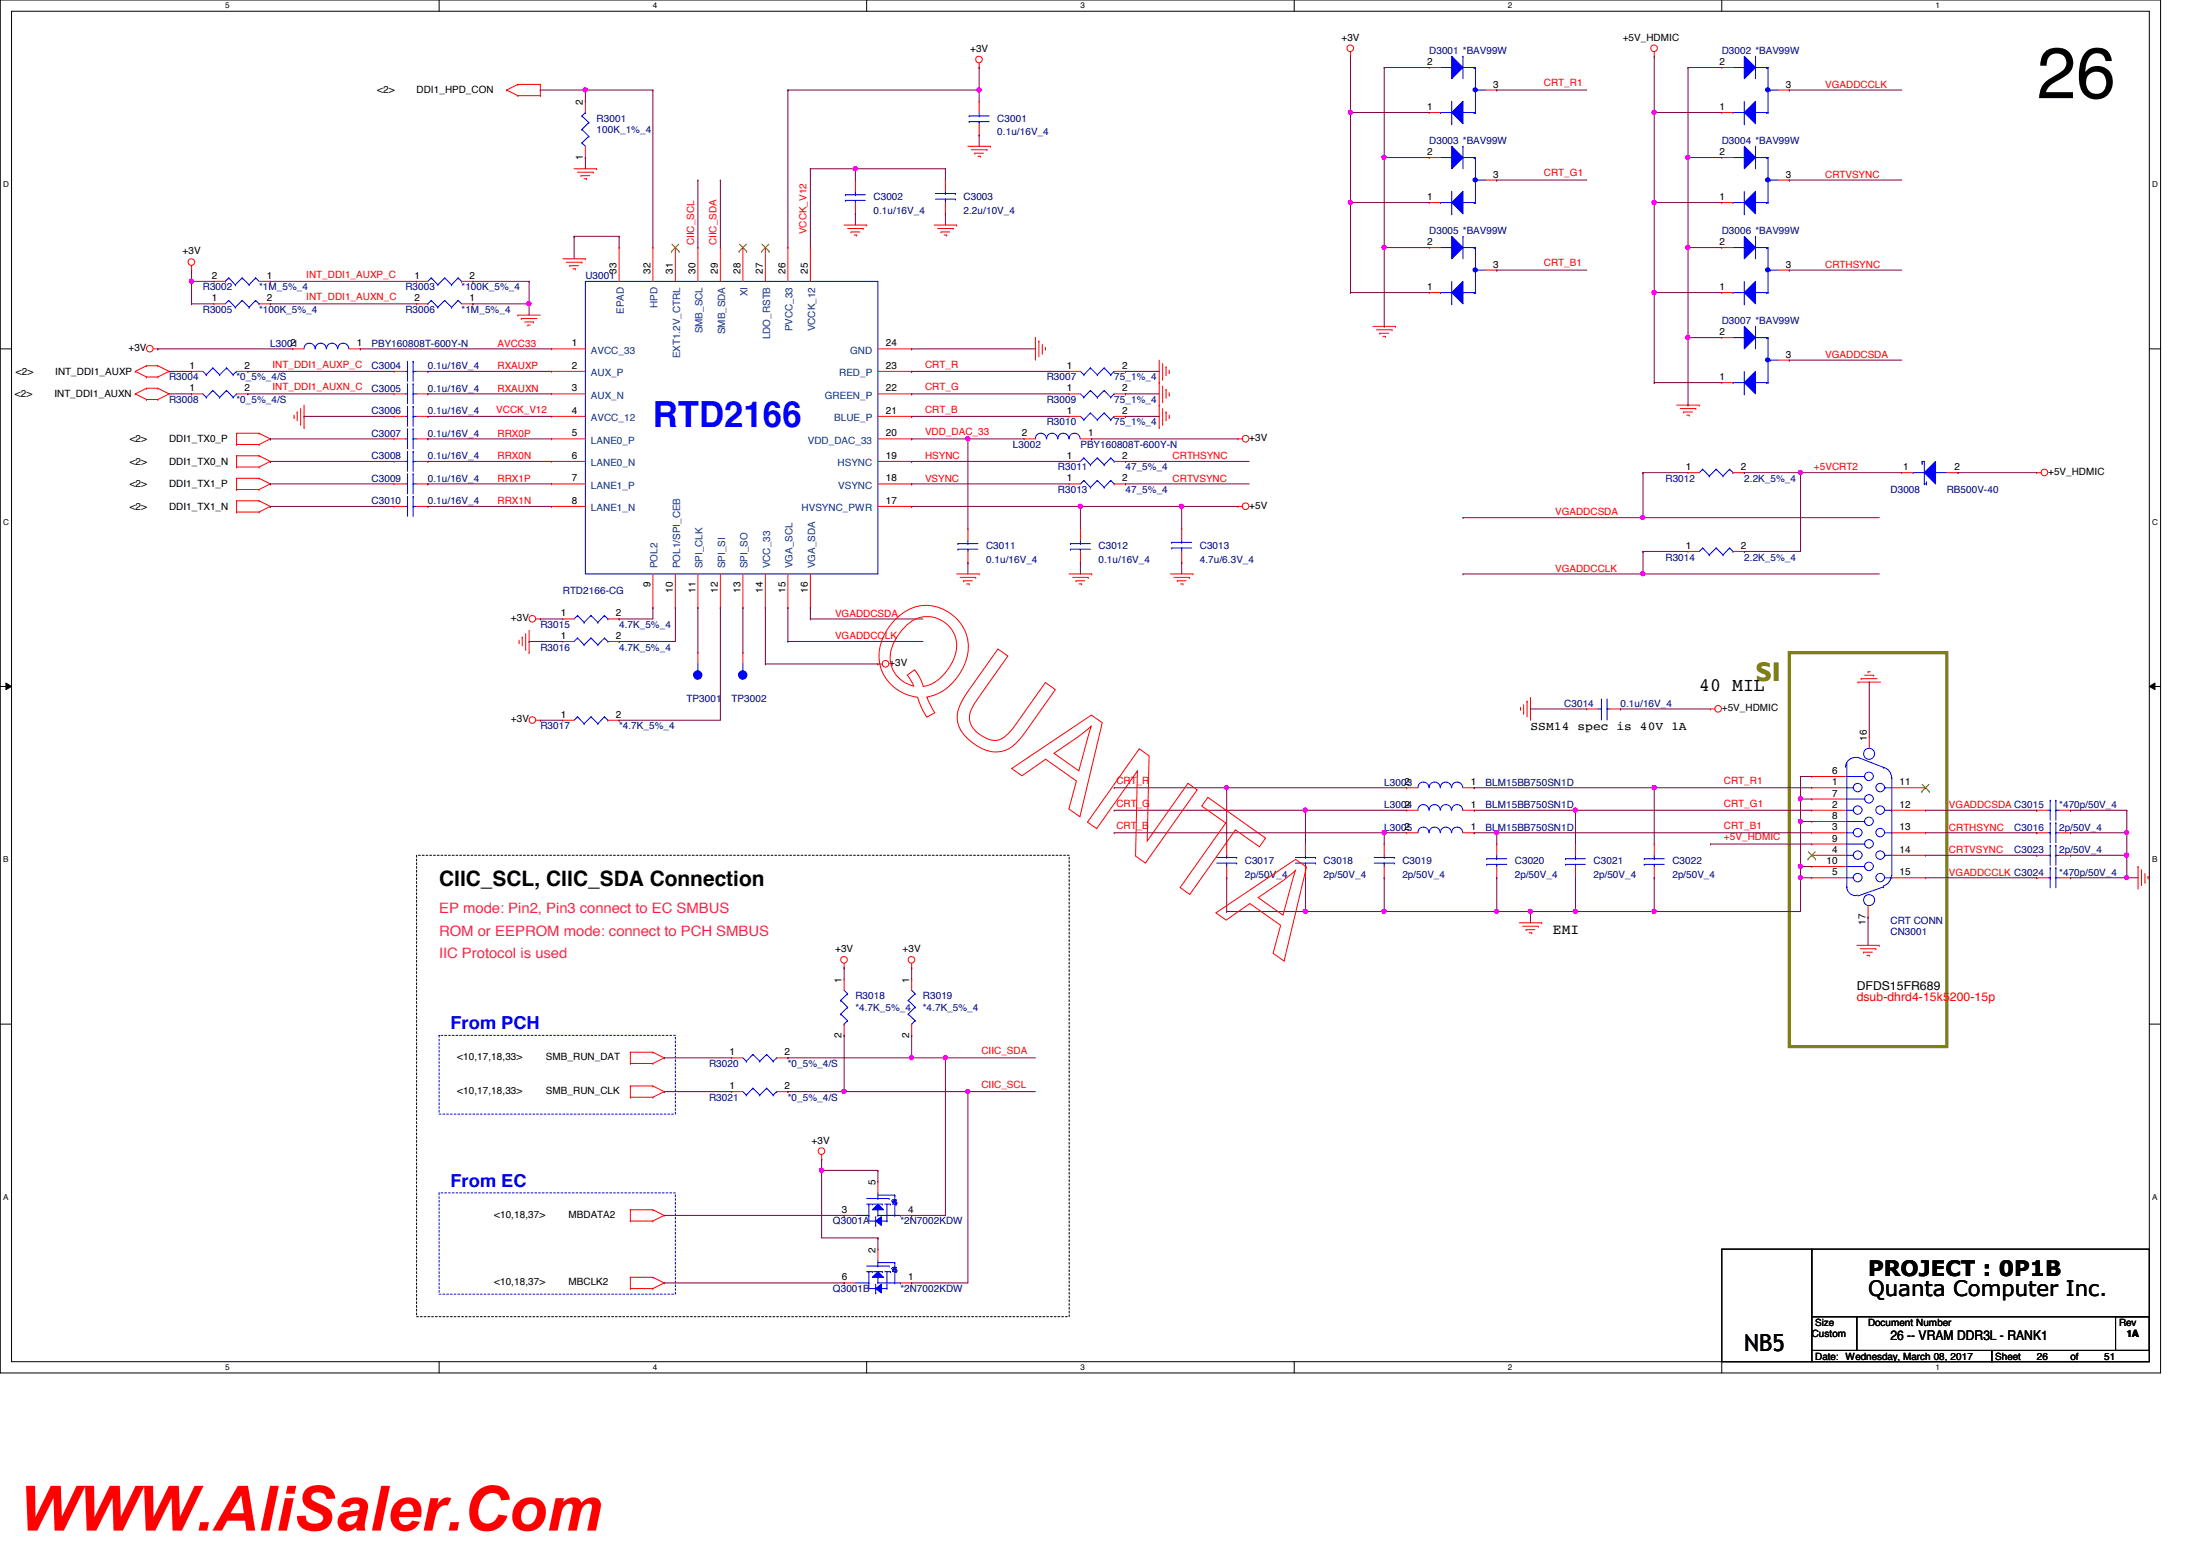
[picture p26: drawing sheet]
<svg xmlns="http://www.w3.org/2000/svg" width="297mm" height="210mm" viewBox="0 0 297 210" stroke-linecap="round" stroke-linejoin="round" font-family="sans-serif">
<defs><g id="words">
<text font-size="9.7" x="275.9" y="13.3">26</text>
<text font-size="8.5" fill="#f00" x="2.5" y="207.3">WWW.AliSaler.Com</text>
<text font-size="4.9" fill="#00f" x="88.4" y="57.9">RTD2166</text>
<text font-size="3.6" fill="#808000" x="237.8" y="92.2">SI</text>
<text font-size="3.2" x="236.3" y="183">NB5</text>
<g font-size="2.9">
<text x="59.5" y="120">CIIC_SCL, CIIC_SDA Connection</text>
<text x="253" y="172.8">PROJECT : 0P1B</text>
<text x="253" y="175.6">Quanta Computer Inc.</text>
</g>
<text font-size="2.6" x="230.2" y="93.5">40 MIL</text>
<g font-size="2.4" fill="#00f">
<text x="61" y="139.4">From PCH</text>
<text x="61" y="160.7">From EC</text>
</g>
<g font-size="1.9" fill="#ff0080">
<text x="59.5" y="123.7">EP mode: Pin2, Pin3 connect to EC SMBUS</text>
<text x="59.5" y="129.8">IIC Protocol is used</text>
<text x="59.5" y="126.7">ROM or EEPROM mode: connect to PCH SMBUS</text>
</g>
<text font-size="1.9" x="210.4" y="126.5">EMI</text>
<text font-size="1.8" x="256.1" y="181.5">26 -- VRAM DDR3L - RANK1</text>
<g font-size="1.7">
<text x="207.3" y="98.8">SSM14 spec is 40V 1A</text>
<text x="251.5" y="134.1">DFDS15FR689</text>
</g>
<text font-size="1.7" fill="#f00" x="251.5" y="135.6">dsub-dhrd4-15k5200-15p</text>
<g font-size="1.4">
<text x="181.7" y="5.5">+3V</text>
<text x="219.8" y="5.5">+5V_HDMIC</text>
<text x="131.4" y="7">+3V</text>
<text x="193.3" y="8.8">2</text>
<text x="202.3" y="11.9">3</text>
<text x="232.9" y="8.8">2</text>
<text x="241.9" y="11.9">3</text>
<text x="51.1" y="12.7">&lt;2&gt;</text>
<text x="56.4" y="12.7">DDI1_HPD_CON</text>
<text x="78.9" y="14.2" transform="rotate(-90 78.9 14.2)">2</text>
<text x="193.3" y="14.9">1</text>
<text x="232.9" y="14.9">1</text>
<text x="78.9" y="21.6" transform="rotate(-90 78.9 21.6)">1</text>
<text x="193.3" y="21">2</text>
<text x="232.9" y="21">2</text>
<text x="193.3" y="27.1">1</text>
<text x="202.3" y="24">3</text>
<text x="232.9" y="27.1">1</text>
<text x="241.9" y="24">3</text>
<text x="24.7" y="34.5">+3V</text>
<text x="193.3" y="33.2">2</text>
<text x="232.9" y="33.2">2</text>
<text x="28.7" y="37.8">2</text>
<text x="28.7" y="40.8">1</text>
<text x="36.1" y="37.8">1</text>
<text x="36.1" y="40.8">2</text>
<text x="56.1" y="40.8">2</text>
<text x="56.1" y="37.8">1</text>
<text x="63.6" y="40.8">1</text>
<text x="63.6" y="37.8">2</text>
<text x="83.5" y="37" transform="rotate(-90 83.5 37)">33</text>
<text x="88.1" y="37" transform="rotate(-90 88.1 37)">32</text>
<text x="91.1" y="37" transform="rotate(-90 91.1 37)">31</text>
<text x="94.2" y="37" transform="rotate(-90 94.2 37)">30</text>
<text x="97.2" y="37" transform="rotate(-90 97.2 37)">29</text>
<text x="100.3" y="37" transform="rotate(-90 100.3 37)">28</text>
<text x="103.3" y="37" transform="rotate(-90 103.3 37)">27</text>
<text x="106.4" y="37" transform="rotate(-90 106.4 37)">26</text>
<text x="109.4" y="37" transform="rotate(-90 109.4 37)">25</text>
<text x="193.3" y="39.3">1</text>
<text x="202.3" y="36.2">3</text>
<text x="232.9" y="39.3">1</text>
<text x="241.9" y="36.2">3</text>
<text x="17.4" y="47.5">+3V</text>
<text x="39.4" y="46.9">2</text>
<text x="48.3" y="46.9">1</text>
<text x="77.5" y="46.9">1</text>
<text x="120" y="46.9">24</text>
<text x="232.9" y="45.4">2</text>
<text x="2" y="53.8">&lt;2&gt;</text>
<text x="2.2" y="50.8">&lt;2&gt;</text>
<text x="7.4" y="53.8">INT_DDI1_AUXN</text>
<text x="7.5" y="50.8">INT_DDI1_AUXP</text>
<text x="25.7" y="50">1</text>
<text x="25.7" y="53">1</text>
<text x="33.1" y="50">2</text>
<text x="33.1" y="53">2</text>
<text x="77.5" y="50">2</text>
<text x="77.5" y="53">3</text>
<text x="120" y="50">23</text>
<text x="120" y="53">22</text>
<text x="144.5" y="50">1</text>
<text x="144.5" y="53">1</text>
<text x="152" y="50">2</text>
<text x="152" y="53">2</text>
<text x="232.9" y="51.5">1</text>
<text x="241.9" y="48.4">3</text>
<text x="17.6" y="59.9">&lt;2&gt;</text>
<text x="22.9" y="59.9">DDI1_TX0_P</text>
<text x="77.5" y="56">4</text>
<text x="77.5" y="59.1">5</text>
<text x="120" y="59.1">20</text>
<text x="120" y="56">21</text>
<text x="138.4" y="59.1">2</text>
<text x="144.5" y="56">1</text>
<text x="147.4" y="59.1">1</text>
<text x="152" y="56">2</text>
<text x="169.2" y="59.7">+3V</text>
<text x="17.6" y="66">&lt;2&gt;</text>
<text x="17.6" y="62.9">&lt;2&gt;</text>
<text x="22.9" y="66">DDI1_TX1_P</text>
<text x="22.9" y="62.9">DDI1_TX0_N</text>
<text x="77.5" y="62.1">6</text>
<text x="77.5" y="65.2">7</text>
<text x="120" y="62.1">19</text>
<text x="120" y="65.2">18</text>
<text x="144.5" y="65.2">1</text>
<text x="144.5" y="62.1">1</text>
<text x="152" y="65.2">2</text>
<text x="152" y="62.1">2</text>
<text x="228.3" y="63.7">1</text>
<text x="235.8" y="63.7">2</text>
<text x="257.8" y="63.7">1</text>
<text x="264.7" y="63.7">2</text>
<text x="277.4" y="64.3">+5V_HDMIC</text>
<text x="17.6" y="69">&lt;2&gt;</text>
<text x="22.9" y="69">DDI1_TX1_N</text>
<text x="77.5" y="68.2">8</text>
<text x="120" y="68.2">17</text>
<text x="169.2" y="68.9">+5V</text>
<text x="228.3" y="74.3">1</text>
<text x="235.8" y="74.3">2</text>
<text x="75.9" y="83.5">1</text>
<text x="83.4" y="83.5">2</text>
<text x="88.1" y="79.5" transform="rotate(-90 88.1 79.5)">9</text>
<text x="91.1" y="80.3" transform="rotate(-90 91.1 80.3)">10</text>
<text x="94.2" y="80.3" transform="rotate(-90 94.2 80.3)">11</text>
<text x="97.2" y="80.3" transform="rotate(-90 97.2 80.3)">12</text>
<text x="100.3" y="80.3" transform="rotate(-90 100.3 80.3)">13</text>
<text x="103.3" y="80.3" transform="rotate(-90 103.3 80.3)">14</text>
<text x="106.4" y="80.3" transform="rotate(-90 106.4 80.3)">15</text>
<text x="109.4" y="80.3" transform="rotate(-90 109.4 80.3)">16</text>
<text x="69.2" y="84.1">+3V</text>
<text x="75.9" y="86.5">1</text>
<text x="83.4" y="86.5">2</text>
<text x="120.4" y="90.2">+3V</text>
<text x="69.2" y="97.8">+3V</text>
<text x="75.9" y="97.2">1</text>
<text x="83.4" y="97.2">2</text>
<text x="233.2" y="96.3">+5V_HDMIC</text>
<text x="252.9" y="100.3" transform="rotate(-90 252.9 100.3)">16</text>
<text x="190.2" y="106.3">2</text>
<text x="199.2" y="106.3">1</text>
<text x="248.2" y="106.3">1</text>
<text x="248.2" y="104.8">6</text>
<text x="248.2" y="107.9">7</text>
<text x="257.3" y="106.3">11</text>
<text x="190.2" y="109.4">2</text>
<text x="190.2" y="112.4">2</text>
<text x="199.2" y="109.4">1</text>
<text x="199.2" y="112.4">1</text>
<text x="248.2" y="109.4">2</text>
<text x="248.2" y="112.4">3</text>
<text x="248.2" y="110.9">8</text>
<text x="248.2" y="114">9</text>
<text x="257.3" y="112.4">13</text>
<text x="257.3" y="109.4">12</text>
<text x="247.4" y="117">10</text>
<text x="248.2" y="115.5">4</text>
<text x="248.2" y="118.5">5</text>
<text x="257.3" y="118.5">15</text>
<text x="257.3" y="115.5">14</text>
<text x="252.7" y="125.3" transform="rotate(-90 252.7 125.3)">17</text>
<text x="113.1" y="128.9">+3V</text>
<text x="122.3" y="128.9">+3V</text>
<text x="114" y="133.1" transform="rotate(-90 114 133.1)">1</text>
<text x="123.1" y="133.1" transform="rotate(-90 123.1 133.1)">1</text>
<text x="61.9" y="143.6">&lt;10,17,18,33&gt;</text>
<text x="74" y="143.6">SMB_RUN_DAT</text>
<text x="98.8" y="142.9">1</text>
<text x="106.3" y="142.9">2</text>
<text x="114" y="140.5" transform="rotate(-90 114 140.5)">2</text>
<text x="123.1" y="140.5" transform="rotate(-90 123.1 140.5)">2</text>
<text x="61.9" y="148.1">&lt;10,17,18,33&gt;</text>
<text x="74" y="148.1">SMB_RUN_CLK</text>
<text x="98.8" y="147.5">1</text>
<text x="106.3" y="147.5">2</text>
<text x="109.9" y="154.9">+3V</text>
<text x="118.6" y="160.5" transform="rotate(-90 118.6 160.5)">5</text>
<text x="66.9" y="164.9">&lt;10,18,37&gt;</text>
<text x="77" y="164.9">MBDATA2</text>
<text x="114" y="164.3">3</text>
<text x="123" y="164.3">4</text>
<text x="114" y="173.4">6</text>
<text x="118.6" y="169.6" transform="rotate(-90 118.6 169.6)">2</text>
<text x="123" y="173.4">1</text>
<text x="66.9" y="174">&lt;10,18,37&gt;</text>
<text x="77" y="174">MBCLK2</text>
<text x="245.9" y="179.5">Size</text>
<text x="253" y="179.5">Document Number</text>
<text x="287" y="179.5">Rev</text>
<text x="245.4" y="181.1">Custom</text>
<text x="245.9" y="184.1">Date: Wednesday, March 08, 2017</text>
<text x="270.3" y="184.1">Sheet</text>
<text x="275.9" y="184.1">26</text>
<text x="280.5" y="184.1">of</text>
<text x="285" y="184.1">51</text>
<text x="288.1" y="181.1">1A</text>
</g>
<g font-size="1.4" fill="#000080">
<text x="193.6" y="7.3">D3001 *BAV99W</text>
<text x="233.2" y="7.3">D3002 *BAV99W</text>
<text x="80.8" y="16.5">R3001</text>
<text x="80.8" y="18">100K_1%_4</text>
<text x="135.1" y="16.5">C3001</text>
<text x="135.1" y="18.3">0.1u/16V_4</text>
<text x="193.6" y="19.5">D3003 *BAV99W</text>
<text x="233.2" y="19.5">D3004 *BAV99W</text>
<text x="118.3" y="27.1">C3002</text>
<text x="118.3" y="29">0.1u/16V_4</text>
<text x="130.5" y="27.1">C3003</text>
<text x="130.5" y="29">2.2u/10V_4</text>
<text x="193.6" y="31.7">D3005 *BAV99W</text>
<text x="233.2" y="31.7">D3006 *BAV99W</text>
<text x="27.5" y="39.3">R3002</text>
<text x="35.1" y="39.3">*1M_5%_4</text>
<text x="54.9" y="39.3">R3003</text>
<text x="62.5" y="39.3">*100K_5%_4</text>
<text x="79.3" y="37.8">U3001</text>
<text x="27.5" y="42.4">R3005</text>
<text x="35.1" y="42.4">*100K_5%_4</text>
<text x="36.6" y="46.9">L3001</text>
<text x="50.3" y="46.9">PBY160808T-600Y-N</text>
<text x="54.9" y="42.4">R3006</text>
<text x="62.5" y="42.4">*1M_5%_4</text>
<text x="233.2" y="43.9">D3007 *BAV99W</text>
<text x="22.9" y="51.5">R3004</text>
<text x="32" y="51.5">*0_5%_4/S</text>
<text x="50.3" y="53">C3005</text>
<text x="50.3" y="50">C3004</text>
<text x="58" y="53">0.1u/16V_4</text>
<text x="58" y="50">0.1u/16V_4</text>
<text x="141.8" y="51.5">R3007</text>
<text x="150.9" y="51.5">75_1%_4</text>
<text x="22.9" y="54.6">R3008</text>
<text x="32" y="54.6">*0_5%_4/S</text>
<text x="50.3" y="56.1">C3006</text>
<text x="50.3" y="59.1">C3007</text>
<text x="58" y="56.1">0.1u/16V_4</text>
<text x="58" y="59.1">0.1u/16V_4</text>
<text x="141.8" y="57.6">R3010</text>
<text x="141.8" y="54.6">R3009</text>
<text x="150.9" y="57.6">75_1%_4</text>
<text x="150.9" y="54.6">75_1%_4</text>
<text x="50.3" y="62.2">C3008</text>
<text x="50.3" y="65.2">C3009</text>
<text x="58" y="62.2">0.1u/16V_4</text>
<text x="58" y="65.2">0.1u/16V_4</text>
<text x="137.2" y="60.7">L3002</text>
<text x="143.3" y="63.7">R3011</text>
<text x="146.3" y="60.7">PBY160808T-600Y-N</text>
<text x="152.4" y="63.7">47_5%_4</text>
<text x="225.6" y="65.2">R3012</text>
<text x="236.3" y="65.2">2.2K_5%_4</text>
<text x="50.3" y="68.3">C3010</text>
<text x="58" y="68.3">0.1u/16V_4</text>
<text x="143.3" y="66.8">R3013</text>
<text x="152.4" y="66.8">47_5%_4</text>
<text x="256.1" y="66.8">D3008</text>
<text x="263.7" y="66.8">RB500V-40</text>
<text x="133.6" y="74.4">C3011</text>
<text x="133.6" y="76.2">0.1u/16V_4</text>
<text x="148.8" y="74.4">C3012</text>
<text x="148.8" y="76.2">0.1u/16V_4</text>
<text x="162.5" y="74.4">C3013</text>
<text x="162.5" y="76.2">4.7u/6.3V_4</text>
<text x="225.6" y="75.9">R3014</text>
<text x="236.3" y="75.9">2.2K_5%_4</text>
<text x="76.2" y="80.5">RTD2166-CG</text>
<text x="73.2" y="88.1">R3016</text>
<text x="73.2" y="85">R3015</text>
<text x="83.9" y="88.1">4.7K_5%_4</text>
<text x="83.9" y="85">4.7K_5%_4</text>
<text x="93" y="95.1">TP3001</text>
<text x="99.1" y="95.1">TP3002</text>
<text x="211.9" y="95.7">C3014</text>
<text x="219.5" y="95.7">0.1u/16V_4</text>
<text x="73.2" y="98.8">R3017</text>
<text x="83.9" y="98.8">*4.7K_5%_4</text>
<text x="187.5" y="106.4">L3003</text>
<text x="201.2" y="106.4">BLM15BB750SN1D</text>
<text x="187.5" y="109.4">L3004</text>
<text x="187.5" y="112.5">L3005</text>
<text x="201.2" y="109.4">BLM15BB750SN1D</text>
<text x="201.2" y="112.5">BLM15BB750SN1D</text>
<text x="272.8" y="112.5">C3016</text>
<text x="278.9" y="112.5">2p/50V_4</text>
<text x="278.9" y="109.4">*470p/50V_4</text>
<text x="168.6" y="117.1">C3017</text>
<text x="168.6" y="118.9">2p/50V_4</text>
<text x="179.3" y="117.1">C3018</text>
<text x="179.3" y="118.9">2p/50V_4</text>
<text x="189.9" y="117.1">C3019</text>
<text x="189.9" y="118.9">2p/50V_4</text>
<text x="205.2" y="117.1">C3020</text>
<text x="205.2" y="118.9">2p/50V_4</text>
<text x="215.9" y="117.1">C3021</text>
<text x="215.9" y="118.9">2p/50V_4</text>
<text x="226.5" y="117.1">C3022</text>
<text x="226.5" y="118.9">2p/50V_4</text>
<text x="272.8" y="115.5">C3023</text>
<text x="278.9" y="118.6">*470p/50V_4</text>
<text x="278.9" y="115.5">2p/50V_4</text>
<text x="256.1" y="125.1">CRT CONN</text>
<text x="256.1" y="126.7">CN3001</text>
<text x="115.9" y="135.3">R3018</text>
<text x="115.9" y="136.9">*4.7K_5%_4</text>
<text x="125" y="135.3">R3019</text>
<text x="125" y="136.9">*4.7K_5%_4</text>
<text x="96.1" y="149.1">R3021</text>
<text x="96.1" y="144.5">R3020</text>
<text x="106.7" y="149.1">*0_5%_4/S</text>
<text x="106.7" y="144.5">*0_5%_4/S</text>
<text x="112.8" y="165.8">Q3001A</text>
<text x="122" y="165.8">*2N7002KDW</text>
<text x="112.8" y="175">Q3001B</text>
<text x="122" y="175">*2N7002KDW</text>
</g>
<g font-size="1.4" fill="#f00">
<text x="209.1" y="11.7">CRT_R1</text>
<text x="247.2" y="11.9">VGADDCCLK</text>
<text x="209.1" y="23.9">CRT_G1</text>
<text x="247.2" y="24.1">CRTVSYNC</text>
<text x="94" y="33.2" transform="rotate(-90 94 33.2)">CIIC_SCL</text>
<text x="97.1" y="33.2" transform="rotate(-90 97.1 33.2)">CIIC_SDA</text>
<text x="109.3" y="31.7" transform="rotate(-90 109.3 31.7)">VCCK_V12</text>
<text x="41.5" y="37.6">INT_DDI1_AUXP_C</text>
<text x="41.5" y="40.6">INT_DDI1_AUXN_C</text>
<text x="209.1" y="36.1">CRT_B1</text>
<text x="247.2" y="36.3">CRTHSYNC</text>
<text x="67.4" y="46.9">AVCC33</text>
<text x="36.9" y="52.8">INT_DDI1_AUXN_C</text>
<text x="36.9" y="49.8">INT_DDI1_AUXP_C</text>
<text x="67.4" y="50">RXAUXP</text>
<text x="67.4" y="53">RXAUXN</text>
<text x="125.3" y="52.8">CRT_G</text>
<text x="125.3" y="49.8">CRT_R</text>
<text x="247.2" y="48.5">VGADDCSDA</text>
<text x="67.2" y="55.9">VCCK_V12</text>
<text x="67.4" y="59.1">RRX0P</text>
<text x="125.3" y="58.9">VDD_DAC_33</text>
<text x="125.3" y="55.9">CRT_B</text>
<text x="67.4" y="65.2">RRX1P</text>
<text x="67.4" y="62.2">RRX0N</text>
<text x="125.3" y="65.2">VSYNC</text>
<text x="125.3" y="62.2">HSYNC</text>
<text x="158.8" y="62.2">CRTHSYNC</text>
<text x="158.8" y="65.2">CRTVSYNC</text>
<text x="245.7" y="63.7">+5VCRT2</text>
<text x="67.4" y="68.3">RRX1N</text>
<text x="210.6" y="69.8">VGADDCSDA</text>
<text x="210.6" y="77.4">VGADDCCLK</text>
<text x="113.1" y="83.5">VGADDCSDA</text>
<text x="113.1" y="86.6">VGADDCCLK</text>
<text x="151.2" y="106.2">CRT_R</text>
<text x="233.5" y="106.2">CRT_R1</text>
<text x="151.2" y="109.2">CRT_G</text>
<text x="151.2" y="112.3">CRT_B</text>
<text x="233.5" y="113.8">+5V_HDMIC</text>
<text x="233.5" y="112.3">CRT_B1</text>
<text x="233.5" y="109.2">CRT_G1</text>
<text x="264" y="109.4">VGADDCSDA C3015</text>
<text x="264" y="112.5">CRTHSYNC</text>
<text x="264" y="118.6">VGADDCCLK C3024</text>
<text x="264" y="115.5">CRTVSYNC</text>
<text x="132.9" y="142.7">CIIC_SDA</text>
<text x="132.9" y="147.3">CIIC_SCL</text>
</g>
<g font-size="1.4" fill="#004080">
<text x="89.1" y="41.7" transform="rotate(-90 89.1 41.7)">HPD</text>
<text x="101.3" y="40.1" transform="rotate(-90 101.3 40.1)">XI</text>
<text x="80" y="47.9">AVCC_33</text>
<text x="84.5" y="42.5" transform="rotate(-90 84.5 42.5)">EPAD</text>
<text x="95.2" y="45.1" transform="rotate(-90 95.2 45.1)">SMB_SCL</text>
<text x="98.2" y="45.3" transform="rotate(-90 98.2 45.3)">SMB_SDA</text>
<text x="104.3" y="46" transform="rotate(-90 104.3 46)">LDO_RSTB</text>
<text x="107.4" y="44.9" transform="rotate(-90 107.4 44.9)">PVCC_33</text>
<text x="110.4" y="44.9" transform="rotate(-90 110.4 44.9)">VCCK_12</text>
<text x="115.1" y="47.9">GND</text>
<text x="80" y="50.9">AUX_P</text>
<text x="80" y="54">AUX_N</text>
<text x="92.1" y="48.5" transform="rotate(-90 92.1 48.5)">EXT1.2V_CTRL</text>
<text x="111.7" y="54">GREEN_P</text>
<text x="113.7" y="50.9">RED_P</text>
<text x="80" y="57">AVCC_12</text>
<text x="113" y="57">BLUE_P</text>
<text x="80" y="60.1">LANE0_P</text>
<text x="80" y="63.1">LANE0_N</text>
<text x="109.4" y="60.1">VDD_DAC_33</text>
<text x="113.5" y="63.1">HSYNC</text>
<text x="80" y="66.2">LANE1_P</text>
<text x="80" y="69.2">LANE1_N</text>
<text x="108.6" y="69.2">HVSYNC_PWR</text>
<text x="113.5" y="66.2">VSYNC</text>
<text x="89.1" y="77" transform="rotate(-90 89.1 77)">POL2</text>
<text x="92.1" y="77" transform="rotate(-90 92.1 77)">POL1/SPI_CEB</text>
<text x="95.2" y="77" transform="rotate(-90 95.2 77)">SPI_CLK</text>
<text x="98.2" y="77" transform="rotate(-90 98.2 77)">SPI_SI</text>
<text x="101.3" y="77" transform="rotate(-90 101.3 77)">SPI_SO</text>
<text x="104.3" y="77" transform="rotate(-90 104.3 77)">VCC_33</text>
<text x="107.4" y="77" transform="rotate(-90 107.4 77)">VGA_SCL</text>
<text x="110.4" y="77" transform="rotate(-90 110.4 77)">VGA_SDA</text>
</g>
<g font-size="1.1">
<text x="30.5" y="1.1">5</text>
<text x="88.4" y="1.1">4</text>
<text x="146.3" y="1.1">3</text>
<text x="204.3" y="1.1">2</text>
<text x="262.2" y="1.1">1</text>
<text x=".4" y="25.4">D</text>
<text x="291.5" y="25.4">D</text>
<text x=".4" y="71.1">C</text>
<text x="291.5" y="71.1">C</text>
<text x=".4" y="116.8">B</text>
<text x="291.5" y="116.8">B</text>
<text x=".4" y="162.5">A</text>
<text x="291.5" y="162.5">A</text>
<text x="30.5" y="185.5">5</text>
<text x="88.4" y="185.5">4</text>
<text x="146.3" y="185.5">3</text>
<text x="204.3" y="185.5">2</text>
<text x="262.2" y="185.5">1</text>
</g>
</g></defs>
<path d="M0 0h292.6v185.9h-292.6zM1.6 1.5h289.5v182.9h-289.5z" fill="none" stroke="#000" stroke-width=".14"/>
<g fill="#fff">
<path d="M30.5 .2h.6v1.2h-.6z"/>
<path d="M30.5 184.6h.6v1.2h-.6z"/>
</g>
<path d="M59.5 0v1.5M59.5 184.4v1.5" fill="none" stroke="#000" stroke-width=".14"/>
<g fill="#fff">
<path d="M88.4 .2h.6v1.2h-.6z"/>
<path d="M88.4 184.6h.6v1.2h-.6z"/>
</g>
<path d="M117.4 0v1.5M117.4 184.4v1.5" fill="none" stroke="#000" stroke-width=".14"/>
<g fill="#fff">
<path d="M146.3 .2h.6v1.2h-.6z"/>
<path d="M146.3 184.6h.6v1.2h-.6z"/>
</g>
<path d="M175.3 0v1.5M175.3 184.4v1.5" fill="none" stroke="#000" stroke-width=".14"/>
<g fill="#fff">
<path d="M204.3 .2h.5v1.2h-.5z"/>
<path d="M204.3 184.6h.5v1.2h-.5z"/>
</g>
<path d="M233.2 0v1.5M233.2 184.4v1.5" fill="none" stroke="#000" stroke-width=".14"/>
<g fill="#fff">
<path d="M262.2 .2h.6v1.2h-.6z"/>
<path d="M262.2 184.6h.6v1.2h-.6z"/>
<path d="M.4 24.4h.8v1.2h-.8z"/>
<path d="M291.5 24.4h.8v1.2h-.8z"/>
<path d="M.4 70.1h.8v1.2h-.8z"/>
<path d="M291.5 70.1h.8v1.2h-.8z"/>
</g>
<path d="M0 47.2h1.6M291.1 47.2h1.5" fill="none" stroke="#000" stroke-width=".14"/>
<g fill="#fff">
<path d="M.4 115.8h.7v1.2h-.7z"/>
<path d="M291.5 115.8h.7v1.2h-.7z"/>
</g>
<path d="M0 93h1.6M.8 92.5l.8 .5-.8 .4zM291.1 93l.8-.5v.9zM291.1 93h1.5" fill="none" stroke="#000" stroke-width=".14"/>
<path d="M.8 92.5l.8 .5-.8 .4zM291.1 93l.8-.5v.9z" fill="#000"/>
<g fill="#fff">
<path d="M.4 161.5h.7v1.2h-.7z"/>
<path d="M291.5 161.5h.7v1.2h-.7z"/>
</g>
<path d="M0 138.7h1.6M291.1 138.7h1.5M233.2 169.2h12.2v15.2h-12.2zM245.4 169.2h45.7v9.1h-45.7zM245.4 178.3h6.1v4.6h-6.1zM251.5 178.3h39.6v4.6h-39.6zM286.6 178.3h4.5v4.6h-4.5zM245.4 182.9h24.4v1.5h-24.4zM269.8 182.9h21.3v1.5h-21.3z" fill="none" stroke="#000" stroke-width=".14"/>
<path d="M59.5 140.2h32v10.7h-32zM59.5 161.5h32v13.8h-32z" fill="none" stroke="#00f" stroke-width=".14" stroke-dasharray=".3 .3"/>
<path d="M56.4 115.8h88.4v62.5h-88.4z" fill="none" stroke="#000" stroke-width=".14" stroke-dasharray=".3 .3"/>
<path d="M242.4 88.4h21.3v53.3h-21.3z" fill="none" stroke="#808000" stroke-width=".42"/>
<g fill="none" stroke="#f00" stroke-width=".14">
<path d="M68.6 12.2h.1M68.6 12.2l1.5 .8M70.1 11.4h3.1M70.1 13h.1M70.1 11.4h.1M70.1 13h3.1M70.1 11.4l-1.5 .8M73.2 13h.1M73.2 11.4h.1M73.2 11.4v1.6M131.1 19.8h3.1M132.6 9.1h.1"/>
<path d="M132.6 8.6v.5M134.2 19.8h.1M182.9 7.6h.1M182.9 7v.6M224.1 7.6h.1M224.1 7v.6M25.9 36.6h.1M25.9 36v.6M76.2 35.1h3.1M76.7 35.5h2.1M77.2 36h.1M77.2 36h1.2"/>
<path d="M77.6 36.4h.3M77.8 22.9h3M77.9 36.4h.1M78.2 23.3h2.1M78.7 23.8h.1M78.7 23.8h1.2M78.8 35.5h.1M79.1 24.2h.4M79.3 35.1h.1M79.5 24.2h.1M80.3 23.3h.1M80.8 22.9h.1"/>
<path d="M114.3 30.5h3.1M114.8 30.9h2.1M115.3 31.4h1.2M115.3 31.4h.1M115.7 31.8h.3M116 31.8h.1M116.9 30.9h.1M117.4 30.5h.1M126.5 30.5h3.1M127 30.9h2.1M127.5 31.4h1.1M127.5 31.4h.1"/>
<path d="M127.9 31.8h.3M128.2 31.8h.1M129.1 30.9h.1M129.6 30.5h.1M131.6 20.3h2.1M132 20.7h1.2M132 20.7h.1M132.5 21.2h.3M132.8 21.2h.1M133.7 20.3h.1M18.3 53.3h.1M18.3 50.3h.1"/>
<path d="M18.3 53.3l1.6 .8M18.3 50.3l1.6 .8M19.9 52.6h1.5M19.9 49.5h1.5M19.9 54.1h.1M19.9 52.6h.1M19.9 51.1h.1M19.9 49.5h.1M19.9 54.1h1.5M19.9 52.6l-1.6 .7M19.9 51.1h1.5M19.9 49.5l-1.6 .8"/>
<path d="M20.8 47.2h.6M21.4 52.6l1.5 .7M21.4 49.5l1.5 .8M21.4 54.1h.1M21.4 52.6h.1M21.4 51.1h.1M21.4 49.5h.1M21.4 47.2h.1M22.9 53.3h.1M22.9 50.3h.1M22.9 53.3l-1.5 .8M22.9 50.3l-1.5 .8"/>
<path d="M32 58.7h.1M32 58.7v1.5M32 58.7h3.1M35.1 58.7h.1M35.1 58.7l1.5 .7M36.6 59.4h.1M36.6 59.4l-1.5 .8M39.8 56.6h.1M39.8 56.2v.4M40.3 55.8h.1M40.3 55.8v1.2M40.7 57.4h.1"/>
<path d="M40.7 55.3v2.1M41.2 57.9h.1M41.2 54.9v3M56.4 41.1h1.6M56.4 41.1h.1M62.5 41.1h1.5M64 41.1h.1M70.1 42.7h3.1M70.1 42.7h.1M70.6 43.1h.1M70.6 43.1h2.1M71.1 43.6h1.2"/>
<path d="M71.5 44h.1M71.5 44h.3M72.3 43.6h.1M140.2 45.7h.1M140.2 45.7v3.1M140.7 46.2h.1M140.7 46.2v2.1M141.2 47.8h.1M141.2 46.7v1.1M141.6 47.1h.1M141.6 47.1v.3M157 51.8h.1"/>
<path d="M157 54.9h.1M157 57.9h.1M157 48.8v9.1M157.5 51.4h.1M157.5 54.4h.1M157.5 57.4h.1M157.5 49.2v2.2M157.5 52.3v2.1M157.5 55.3v2.1M157.9 49.7h.1M157.9 52.7h.1M157.9 55.8h.1"/>
<path d="M157.9 49.7v1.2M157.9 52.7v1.2M157.9 55.8v1.2M158.4 50.5h.1M158.4 53.5h.1M158.4 56.6h.1M158.4 50.1v.4M158.4 53.2v.3M158.4 56.2v.4M167.7 59.4h.6M167.7 59.4h.1M186 44.2h3"/>
<path d="M186.4 44.7h2.1M186.9 45.1h1.2M186.9 45.1h.1M187.3 45.6h.4M187.7 45.6h.1M188.5 44.7h.1M189 44.2h.1M227.1 54.9h3.1M227.6 55.3h2.1M228 55.8h.1M228 55.8h1.2M228.5 56.2h.3"/>
<path d="M228.8 56.2h.1M229.7 55.3h.1M230.2 54.9h.1M32 66.3h3.1M32 69.3h3.1M32 60.2h3.1M32 63.2h3.1M32 66.3h.1M32 64.8h.1M32 69.3h.1M32 67.8h.1M32 60.2h.1"/>
<path d="M32 63.2h.1M32 61.7h.1M32 61.7v1.5M32 64.8v1.5M32 67.8v1.5M32 64.8h3.1M32 67.8h3.1M32 61.7h3.1M35.1 66.3h.1M35.1 64.8h.1M35.1 69.3h.1M35.1 67.8h.1"/>
<path d="M35.1 60.2h.1M35.1 63.2h.1M35.1 61.7h.1M35.1 61.7l1.5 .8M35.1 64.8l1.5 .7M35.1 67.8l1.5 .8M36.6 65.5h.1M36.6 68.6h.1M36.6 62.5h.1M36.6 65.5l-1.5 .8M36.6 68.6l-1.5 .7M36.6 62.5l-1.5 .7"/>
<path d="M129.6 77.7h3M130 78.2h2.2M130.5 78.7h.1M130.5 78.7h1.2M130.9 79.1h.4M131.3 79.1h.1M132.2 78.2h.1M132.6 77.7h.1M144.8 77.7h3.1M145.3 78.2h2.1M145.8 78.7h1.1M145.8 78.7h.1"/>
<path d="M146.2 79.1h.3M146.5 79.1h.1M147.4 78.2h.1M147.9 77.7h.1M158.5 77.7h3.1M159 78.2h2.1M159.5 78.7h1.2M159.5 78.7h.1M159.9 79.1h.3M160.2 79.1h.1M161.1 78.2h.1M161.6 77.7h.1"/>
<path d="M167.7 68.6h.6M167.7 68.6h.1M275.9 64h.6M275.9 64h.1M70.3 87h.1M70.3 86.7v.3M70.7 86.3h.1M70.7 86.3v1.2M71.2 87.9h.1M71.2 85.8v2.1M71.7 88.4h.1M71.7 85.3v3.1"/>
<path d="M72.6 83.8h.6M72.6 97.5h.6M73.2 83.8h.1M73.2 97.5h.1M118.9 89.9h.1M118.9 89.9h.6M205.9 95.8h.1M205.9 95.8v.4M206.4 96.6h.1M206.4 95.4v1.2M206.8 95h.1M206.8 95v2.1"/>
<path d="M207.3 94.5h.1M207.3 94.5v3M231.7 96h.6M231.7 96h.1M251.7 92.4h.1M251.7 92.4h3M252.1 91.9h2.2M252.1 91.9h.1M252.6 91.4h1.2M253 91h.1M253 91h.3M253.8 91.4h.1"/>
<path d="M275.9 112.8h.1M275.9 112.8h1.5M278.9 112.8h1.6M280.5 112.8h.1M289.6 117.3h.1M289.6 117.3v3.1M290.1 117.8h.1M290.1 117.8v2.1M290.5 119.5h.1M290.5 118.3v1.2M291 118.7h.1M291 118.7v.3"/>
<path d="M114.3 131.1h.1M114.3 130.5v.6M123.5 131.1h.1M123.5 130.5v.6M205.8 125h3M206.2 125.4h2.2M206.7 125.9h1.2M206.7 125.9h.1M207.1 126.3h.4M207.5 126.3h.1M208.4 125.4h.1M208.8 125h.1"/>
<path d="M251.5 128h3M252 128.5h2.1M252.4 128.9h.1M252.4 128.9h1.2M252.9 129.4h.3M253.2 129.4h.1M254.1 128.5h.1M254.5 128h.1M85.4 148.6h3M85.4 144h3M85.4 148.6h.1M85.4 147.1h.1"/>
<path d="M85.4 144h.1M85.4 142.5h.1M85.4 147.1h3M85.4 142.5v1.5M85.4 147.1v1.5M85.4 142.5h3M88.4 147.1h.1M88.4 148.6h.1M88.4 142.5h.1M88.4 144h.1M88.4 147.1l1.6 .7M88.4 142.5l1.6 .8"/>
<path d="M90 147.8h.1M90 143.3h.1M90 147.8l-1.6 .8M90 143.3l-1.6 .7M111.3 157h.1M111.3 156.4v.6M85.4 165.4h3M85.4 174.5h3M85.4 165.4h.1M85.4 163.8h.1M85.4 174.5h.1M85.4 173h.1"/>
<path d="M85.4 163.8v1.6M85.4 173v1.5M85.4 163.8h3M85.4 173h3M88.4 163.8h.1M88.4 165.4h.1M88.4 173h.1M88.4 174.5h.1M88.4 163.8l1.6 .8M88.4 173l1.6 .7M90 164.6h.1M90 173.7h.1"/>
<path d="M90 164.6l-1.6 .8M90 173.7l-1.6 .8"/>
<circle cx="132.6" cy="8.1" r=".45"/>
<circle cx="182.9" cy="6.5" r=".45"/>
<circle cx="224" cy="6.5" r=".45"/>
<circle cx="25.9" cy="35.5" r=".45"/>
<circle cx="20.3" cy="47.2" r=".45"/>
<circle cx="168.7" cy="59.4" r=".45"/>
<circle cx="168.7" cy="68.6" r=".45"/>
<circle cx="276.9" cy="64" r=".45"/>
<circle cx="72.1" cy="83.8" r=".45"/>
<circle cx="72.1" cy="97.5" r=".45"/>
<circle cx="119.9" cy="89.9" r=".45"/>
<circle cx="232.7" cy="96" r=".45"/>
<circle cx="114.3" cy="130" r=".45"/>
<circle cx="123.5" cy="130" r=".45"/>
<circle cx="111.3" cy="155.9" r=".45"/>
</g>
<g fill="none" stroke="#00f" stroke-width=".14">
<path d="M58 41.1h.1M58.4 40.7l.9 .9M58.4 40.7h.1M58.4 40.7l-.4 .4M59.3 41.6h.1M60.2 40.7l1 .9M60.2 40.7h.1M60.2 40.7l-.9 .9M61.2 41.6h.1M62.1 40.7h.1M62.1 40.7l-.9 .9M62.1 40.7l.4 .4"/>
<path d="M277.4 112.8h.3M277.7 112.8h.1M277.7 111.4h.1M277.7 111.4v2.7M278.5 112.8h.4M278.5 111.4h.1M278.5 112.8h.1M278.5 111.4v2.7"/>
</g>
<circle cx="199.8" cy="12.2" r=".29" fill="#00f"/>
<circle cx="199.8" cy="12.2" r=".29" fill="none" stroke="#00f" stroke-width=".14"/>
<path d="M196.6 7.6l1.6 1.5-1.6 1.6z" fill="#00f"/>
<path d="M196.6 7.6l1.6 1.5-1.6 1.6z" fill="none" stroke="#00f" stroke-width=".14"/>
<path d="M198.2 13.7v3.1l-1.6-1.6z" fill="#00f"/>
<g fill="none" stroke="#00f" stroke-width=".14">
<path d="M131.3 15.7h2.7M131.3 16.5h2.7M131.3 15.7h.1M131.3 16.5h.1M132.6 16.5h.1M132.6 15.7h.1M132.6 15.2v.5M132.6 16.5v.3M195.1 15.2h.1M195.1 9.1h1.5M195.1 15.2h1.5M196.6 9.1h.1"/>
<path d="M196.6 16.8h.1M196.6 13.7v3.1M196.6 15.2l1.6-1.5v3.1zM198.2 7.6h.1M198.2 9.1h1.7M198.2 15.2h1.7M198.2 7.6v3.1M199.7 9.1h.1M199.7 15.2h.1M199.9 15.2h.1M199.9 9.1h.1M199.9 9.1v2.8"/>
<path d="M199.9 12.5v2.7M200.1 12.2h.1M200.1 12.2h1.1M30.5 38.1h.1M31 37.6h.1M31 37.6l-.5 .5M31 37.6l.9 1M31.9 38.6h.1M32.8 37.6l.9 1M32.8 37.6h.1M32.8 37.6l-.9 1M33.7 38.6h.1"/>
<path d="M34.6 37.6l.5 .5M34.6 37.6h.1M34.6 37.6l-.9 1M140.2 59.4a.74 .74 0 0 1 .8-.7 .74 .74 0 0 1 .7 .7M141.8 59.4a.74 .74 0 0 1 .7-.7 .74 .74 0 0 1 .8 .7M143.3 59.4a.74 .74 0 0 1 .7-.7 .74 .74 0 0 1 .8 .7M144.8 59.4a.74 .74 0 0 1 .8-.7 .74 .74 0 0 1 .7 .7M158.7 74.2h2.7M158.7 73.4h2.7M158.7 74.2h.1M158.7 73.4h.1M160.1 73.4h.1"/>
<path d="M160.1 74.2h.1M160.1 73.2v.2M160.1 74.2v.5M78.2 86.4h.1M78.2 86.4l.9 .9M78.2 86.4l-.4 .5M79.1 87.3h.1M80 86.4h.1M80 86.4l1 .9M80 86.4l-.9 .9M81 87.3h.1M81.9 86.4l-.9 .9"/>
<path d="M81.9 86.4h.1M81.9 86.4l.4 .5M82.3 86.9h.1M164.8 116.9h2.7M164.8 116.1h2.7M166.2 116.1h.1M166.2 116.9h.1M166.2 115.8v.3M166.2 116.9v.4M167.5 116.9h.1M167.5 116.1h.1M186.1 116.9h2.7"/>
<path d="M186.1 116.1h2.7M187.5 116.1h.1M187.5 116.9h.1M187.5 115.8v.3M187.5 116.9v.4M188.8 116.9h.1M188.8 116.1h.1"/>
</g>
<g fill="none" stroke="#f00" stroke-width=".14">
<path d="M132.6 18.3h.1M132.6 13.7h.1M132.6 13.7v1.5M132.6 16.8v1.5M193.6 9.1h.1M193.6 15.2h.1M193.6 9.1h1.5M193.6 15.2h1.5M201.2 12.2h1.5M202.7 12.2h.1M29 38.1h1.5M29 38.1h.1"/>
<path d="M35.1 38.1h1.5M36.6 38.1h.1M138.7 59.4h.1M138.7 59.4h1.5M146.3 59.4h1.6M147.9 59.4h.1M160.1 71.6h.1M160.1 76.2h.1M160.1 71.6v1.6M160.1 74.7v1.5M76.2 86.9h.1M76.2 86.9h1.6"/>
<path d="M82.3 86.9h1.6M83.9 86.9h.1M166.2 114.3h.1M166.2 118.9h.1M166.2 114.3v1.5M166.2 117.3v1.6M187.5 114.3h.1M187.5 118.9h.1M187.5 114.3v1.5M187.5 117.3v1.6"/>
</g>
<circle cx="239.4" cy="24.4" r=".29" fill="#00f"/>
<circle cx="239.4" cy="24.4" r=".29" fill="none" stroke="#00f" stroke-width=".14"/>
<path d="M236.3 19.8l1.5 1.5-1.5 1.6z" fill="#00f"/>
<path d="M236.3 19.8l1.5 1.5-1.5 1.6z" fill="none" stroke="#00f" stroke-width=".14"/>
<path d="M237.8 25.9v3.1l-1.5-1.6z" fill="#00f"/>
<g fill="none" stroke="#00f" stroke-width=".14">
<path d="M237.8 19.8h.1M237.8 19.8v3.1M234.7 27.4h.1M234.7 21.3h1.6M234.7 27.4h1.6M236.3 21.3h.1M236.3 29h.1M236.3 25.9v3.1M237.8 25.9v3.1l-1.5-1.6zM237.8 21.3h1.7M237.8 27.4h1.7M239.3 21.3h.1"/>
<path d="M239.3 27.4h.1M239.5 27.4h.1M239.5 21.3h.1M239.5 21.3v2.8M239.5 24.7v2.7M239.8 24.4h.1M239.8 24.4h1M146.3 50.3l.5 .5M146.3 56.4l.5 .5M146.8 50.8h.1M146.8 56.9h.1M147.7 49.8h.1"/>
<path d="M147.7 55.9h.1M147.7 49.8l.9 1M147.7 55.9l.9 1M147.7 49.8l-.9 1M147.7 55.9l-.9 1M148.6 50.8h.1M148.6 56.9h.1M149.6 49.8h.1M149.6 55.9h.1M149.6 49.8l.8 1M149.6 55.9l.8 1M149.6 49.8l-1 1"/>
<path d="M149.6 55.9l-1 1M150.4 50.8h.1M150.4 56.9h.1M150.9 50.3l-.5 .5M150.9 56.4l-.5 .5M150.9 50.3h.1M150.9 56.4h.1M54.9 62.5h.3M55.2 62.5h.1M55.2 61.1h.1M55.2 61.1v2.7M56 61.1h.1"/>
<path d="M56 62.5h.1M56 61.1v2.7M56 62.5h.4M175.5 116.9h2.7M175.5 116.1h2.7M176.8 116.1h.1M176.8 116.9h.1M176.8 115.8v.3M176.8 116.9v.4M178.2 116.9h.1M178.2 116.1h.1M123 135.5h.1"/>
<path d="M123 137.3h.1M123 135.5l.9 .9M123 137.3l.9 .9M123.5 138.7h.1M123.5 134.1l.4 .5M123.9 134.6h.1M123.9 136.4h.1M123.9 138.2h.1M123.9 134.6l-.9 .9M123.9 136.4l-.9 .9M123.9 138.2l-.4 .5"/>
</g>
<g fill="none" stroke="#f00" stroke-width=".14">
<path d="M233.2 21.3h.1M233.2 27.4h.1M233.2 21.3h1.5M233.2 27.4h1.5M240.8 24.4h1.6M242.4 24.4h.1M144.8 50.3h.1M144.8 56.4h.1M144.8 50.3h1.5M144.8 56.4h1.5M150.9 50.3h1.5M150.9 56.4h1.5"/>
<path d="M152.4 50.3h.1M152.4 56.4h.1M53.4 62.5h.1M53.4 62.5h1.5M56.4 62.5h1.6M58 62.5h.1M176.8 114.3h.1M176.8 118.9h.1M176.8 114.3v1.5M176.8 117.3v1.6M123.5 132.6h.1M123.5 132.6v1.5"/>
<path d="M123.5 138.7v1.5M123.5 140.2h.1"/>
</g>
<circle cx="239.4" cy="36.5" r=".29" fill="#00f"/>
<circle cx="239.4" cy="36.5" r=".29" fill="none" stroke="#00f" stroke-width=".14"/>
<path d="M236.3 32l1.5 1.5-1.5 1.6z" fill="#00f"/>
<path d="M236.3 32l1.5 1.5-1.5 1.6z" fill="none" stroke="#00f" stroke-width=".14"/>
<path d="M237.8 38.1v3l-1.5-1.5z" fill="#00f"/>
<g fill="none" stroke="#00f" stroke-width=".14">
<path d="M79.3 38.1h39.6v39.6h-39.6zM234.7 39.6h.1M234.7 33.5h1.6M234.7 39.6h1.6M236.3 33.5h.1M236.3 38.1v3M237.8 38.1v3l-1.5-1.5zM237.8 32h.1M237.8 33.5h1.7M237.8 39.6h1.7M237.8 32v3.1M239.3 33.5h.1"/>
<path d="M239.3 39.6h.1M239.5 39.6h.1M239.5 33.5h.1M239.5 33.5v2.8M239.5 36.9v2.7M239.8 36.6h.1M239.8 36.6h1M27.5 50.3l.4 .5M27.9 50.8h.1M28.8 49.8l-.9 1M28.8 49.8h.1M28.8 49.8l1 1"/>
<path d="M29.8 50.8h.1M30.7 49.8h.1M30.7 49.8l.9 1M30.7 49.8l-.9 1M31.6 50.8h.1M32 50.3h.1M32 50.3l-.4 .5M41.2 47.2a.74 .74 0 0 1 .7-.7 .74 .74 0 0 1 .8 .7M42.7 47.2a.74 .74 0 0 1 .8-.7 .74 .74 0 0 1 .7 .7M44.2 47.2a.74 .74 0 0 1 .8-.7 .74 .74 0 0 1 .7 .7M45.8 47.2a.74 .74 0 0 1 .7-.7 .74 .74 0 0 1 .7 .7M54.9 56.4h.3"/>
<path d="M55.2 56.4h.1M55.2 55h.1M55.2 55v2.7M56 55h.1M56 56.4h.1M56 55v2.7M56 56.4h.4M146.3 53.3l.5 .5M146.8 53.8h.1M147.7 52.9h.1M147.7 52.9l.9 .9M147.7 52.9l-.9 .9"/>
<path d="M148.6 53.8h.1M149.6 52.9h.1M149.6 52.9l.8 .9M149.6 52.9l-1 .9M150.4 53.8h.1M150.9 53.3l-.5 .5M150.9 53.3h.1M236.3 41.1h.1M250.1 105.2h2.5M250.1 106.7h.9M250.1 109.7h.9M250.1 108.2h2.5"/>
<path d="M250.1 111.3h2.5M250.1 112.8h.9M250.1 115.8h.9M250.1 117.3h2.5M250.1 118.9h.9M250.1 114.3h2.5M250.1 103.3v16.8M251 106.7h.1M251 109.7h.1M251 112.8h.1M251 115.8h.1M251 118.9h.1"/>
<path d="M251.6 102.6h-.1a1.35 1.35 0 0 0-1.5 1.3M251.7 102.6l3.4 1.3M252.6 105.2h.1M252.6 108.2h.1M252.6 111.3h.1M252.6 117.3h.1M252.6 114.3h.1M255.1 103.9a1.37 1.37 0 0 1 1.1 1.4M255.1 103.9h.1M255.3 115.8h.1M255.3 106.7h.1M255.3 109.7h.9"/>
<path d="M255.3 112.8h.9M255.3 118.9h.9M255.3 106.7h.9M255.3 115.8h.9M256.2 118.6a1.55 1.55 0 0 1-1.1 1.4M256.2 118.9h.1M256.2 112.8h.1M256.2 109.7h.1M256.2 105.3h.1M256.2 105.3v13.3M250.1 120.1h.1M250.1 120.1a1.13 1.13 0 0 0 1.5 1.1"/>
<path d="M255.1 120.1h.1M255.1 120.1l-3.4 1.2"/>
<circle cx="251.6" cy="115.8" r=".58"/>
<circle cx="251.6" cy="118.8" r=".58"/>
<circle cx="251.6" cy="106.7" r=".58"/>
<circle cx="251.6" cy="109.7" r=".58"/>
<circle cx="251.6" cy="112.7" r=".58"/>
<circle cx="253.2" cy="105.1" r=".58"/>
<circle cx="253.2" cy="108.2" r=".58"/>
<circle cx="253.2" cy="117.3" r=".58"/>
<circle cx="253.2" cy="111.2" r=".58"/>
<circle cx="253.2" cy="114.3" r=".58"/>
<circle cx="253.2" cy="102.1" r=".75"/>
<circle cx="254.7" cy="118.8" r=".58"/>
<circle cx="254.7" cy="106.7" r=".58"/>
<circle cx="254.7" cy="115.8" r=".58"/>
<circle cx="254.7" cy="112.7" r=".58"/>
<circle cx="254.7" cy="109.7" r=".58"/>
<circle cx="253.2" cy="121.9" r=".75"/>
</g>
<g fill="none" stroke="#f00" stroke-width=".14">
<path d="M83.9 33.5h.1M83.9 33.5v4.6M88.4 33.5h.1M88.4 33.5v4.6M91.5 33.5h.1M91.5 33.5v4.6M94.5 33.5h.1M94.5 33.5v4.6M97.6 33.5h.1M97.6 33.5v4.6M100.6 33.5h.1M100.6 33.5v4.6"/>
<path d="M103.7 33.5h.1M103.7 33.5v4.6M106.7 33.5h.1M106.7 33.5v4.6M109.8 33.5h.1M109.8 33.5v4.6M233.2 33.5h.1M233.2 39.6h.1M233.2 33.5h1.5M233.2 39.6h1.5M240.8 36.6h1.6M242.4 36.6h.1"/>
<path d="M25.9 50.3h1.6M25.9 50.3h.1M32 50.3h1.6M33.6 50.3h.1M39.7 47.2h1.5M39.7 47.2h.1M47.3 47.2h1.5M48.8 47.2h.1M53.4 56.4h.1M53.4 56.4h1.5M56.4 56.4h1.6M58 56.4h.1"/>
<path d="M74.7 47.2h4.6M74.7 56.4h4.6M74.7 50.3h4.6M74.7 53.3h4.6M74.7 59.4h4.6M74.7 47.2h.1M74.7 50.3h.1M74.7 53.3h.1M74.7 56.4h.1M74.7 59.4h.1M118.9 47.2h4.6M118.9 56.4h4.6"/>
<path d="M118.9 50.3h4.6M118.9 53.3h4.6M118.9 59.4h4.6M123.5 59.4h.1M123.5 47.2h.1M123.5 50.3h.1M123.5 53.3h.1M123.5 56.4h.1M144.8 53.3h.1M144.8 53.3h1.5M150.9 53.3h1.5M152.4 53.3h.1"/>
<path d="M74.7 62.5h4.6M74.7 65.5h4.6M74.7 68.6h4.6M74.7 62.5h.1M74.7 65.5h.1M74.7 68.6h.1M88.4 77.7v4.6M91.5 77.7v4.6M94.5 77.7v4.6M97.6 77.7v4.6M100.6 77.7v4.6M103.7 77.7v4.6"/>
<path d="M106.7 77.7v4.6M109.8 77.7v4.6M118.9 62.5h4.6M118.9 65.5h4.6M118.9 68.6h4.6M123.5 65.5h.1M123.5 62.5h.1M123.5 68.6h.1M88.4 82.3h.1M91.5 82.3h.1M94.5 82.3h.1M97.6 82.3h.1"/>
<path d="M100.6 82.3h.1M103.7 82.3h.1M106.7 82.3h.1M109.8 82.3h.1M253.2 99.8h.1M253.2 99.8v1.5M245.4 106.7h.1M245.4 109.7h.1M245.4 112.8h.1M245.4 115.8h.1M245.4 118.9h.1M245.4 105.2h.1"/>
<path d="M245.4 108.2h.1M245.4 111.3h.1M245.4 114.3h.1M245.4 117.3h.1M245.4 118.9h4.6M245.4 115.8h4.6M245.4 112.8h4.6M245.4 109.7h4.6M245.4 106.7h4.6M245.4 105.2h4.6M245.4 108.2h4.6M245.4 111.3h4.6"/>
<path d="M245.4 114.3h4.6M245.4 117.3h4.6M256.2 118.9h4.6M256.2 115.8h4.6M256.2 112.8h4.6M256.2 109.7h4.6M256.2 106.7h4.6M260.8 118.9h.1M260.8 115.8h.1M260.8 112.8h.1M260.8 109.7h.1M260.8 106.7h.1"/>
<path d="M253 124.2h.1M253 122.7v1.5"/>
</g>
<g fill="none" stroke="#804000" stroke-width=".14">
<path d="M91 34h.1M91 33.1l1 .9M91.9 33.1l-.9 .9M92 34h.1M100.1 34h.1M100.2 33.1l.9 .9M101.1 33.1l-1 .9M101.1 34h.1M103.2 34h.1M103.2 33.1l1 .9M104.1 33.1l-.9 .9M104.2 34h.1"/>
<path d="M244.9 116.3h.1M244.9 115.4l1 .9M245.9 115.4l-1 .9M245.9 116.3h.1M260.3 107.2h.1M260.3 106.2l1 1M261.3 106.2l-1 1M261.3 107.2h.1"/>
</g>
<circle cx="199.8" cy="24.4" r=".29" fill="#00f"/>
<circle cx="199.8" cy="24.4" r=".29" fill="none" stroke="#00f" stroke-width=".14"/>
<path d="M196.6 19.8l1.6 1.5-1.6 1.6z" fill="#00f"/>
<path d="M196.6 19.8l1.6 1.5-1.6 1.6z" fill="none" stroke="#00f" stroke-width=".14"/>
<path d="M198.2 25.9v3.1l-1.6-1.6z" fill="#00f"/>
<g fill="none" stroke="#00f" stroke-width=".14">
<path d="M198.2 19.8h.1M198.2 19.8v3.1M195.1 27.4h.1M195.1 21.3h1.5M195.1 27.4h1.5M196.6 21.3h.1M196.6 29h.1M196.6 25.9v3.1M198.2 25.9v3.1l-1.6-1.6zM198.2 21.3h1.7M198.2 27.4h1.7M199.7 21.3h.1"/>
<path d="M199.7 27.4h.1M199.9 27.4h.1M199.9 21.3h.1M199.9 21.3v2.8M199.9 24.7v2.7M200.1 24.4h.1M200.1 24.4h1.1M78.2 83.4h.1M78.2 83.4l.9 .9M78.2 83.4l-.4 .4M79.1 84.3h.1M80 83.4h.1"/>
<path d="M80 83.4l1 .9M80 83.4l-.9 .9M81 84.3h.1M81.9 83.4l-.9 .9M81.9 83.4h.1M81.9 83.4l.4 .4M82.3 83.8h.1"/>
</g>
<path d="M193.6 21.3h.1M193.6 27.4h.1M193.6 21.3h1.5M193.6 27.4h1.5M201.2 24.4h1.5M202.7 24.4h.1M76.2 83.8h.1M76.2 83.8h1.6M82.3 83.8h1.6M83.9 83.8h.1" fill="none" stroke="#f00" stroke-width=".14"/>
<circle cx="239.4" cy="12.2" r=".29" fill="#00f"/>
<circle cx="239.4" cy="12.2" r=".29" fill="none" stroke="#00f" stroke-width=".14"/>
<path d="M236.3 7.6l1.5 1.5-1.5 1.6z" fill="#00f"/>
<path d="M236.3 7.6l1.5 1.5-1.5 1.6z" fill="none" stroke="#00f" stroke-width=".14"/>
<path d="M237.8 13.7v3.1l-1.5-1.6z" fill="#00f"/>
<g fill="none" stroke="#00f" stroke-width=".14">
<path d="M234.7 15.2h.1M234.7 9.1h1.6M234.7 15.2h1.6M236.3 9.1h.1M236.3 16.8h.1M236.3 13.7v3.1M236.3 15.2l1.5-1.5v3.1zM237.8 7.6h.1M237.8 9.1h1.7M237.8 15.2h1.7M237.8 7.6v3.1M239.3 9.1h.1"/>
<path d="M239.3 15.2h.1M239.5 15.2h.1M239.5 9.1h.1M239.5 9.1v2.8M239.5 12.5v2.7M239.8 12.2h.1M239.8 12.2h1M193.5 109.7a.74 .74 0 0 0-.7-.7 .74 .74 0 0 0-.7 .7M195.1 109.7a.74 .74 0 0 0-.8-.7 .74 .74 0 0 0-.7 .7M196.6 109.7a.74 .74 0 0 0-.7-.7 .74 .74 0 0 0-.8 .7M198.1 109.7a.74 .74 0 0 0-.7-.7 .74 .74 0 0 0-.8 .7M277.4 118.9h.3"/>
<path d="M277.4 109.7h.3M277.7 118.9h.1M277.7 117.5h.1M277.7 109.7h.1M277.7 108.4h.1M277.7 108.4v2.7M277.7 117.5v2.7M278.5 118.9h.4M278.5 109.7h.4M278.5 117.5h.1M278.5 118.9h.1M278.5 108.4h.1"/>
<path d="M278.5 109.7h.1M278.5 108.4v2.7M278.5 117.5v2.7"/>
</g>
<g fill="none" stroke="#f00" stroke-width=".14">
<path d="M233.2 9.1h.1M233.2 15.2h.1M233.2 9.1h1.5M233.2 15.2h1.5M240.8 12.2h1.6M242.4 12.2h.1M190.5 109.7h.1M190.5 109.7h1.6M198.2 109.7h1.5M199.7 109.7h.1M275.9 118.9h.1M275.9 109.7h.1"/>
<path d="M275.9 118.9h1.5M275.9 109.7h1.5M278.9 118.9h1.6M278.9 109.7h1.6M280.5 118.9h.1M280.5 109.7h.1"/>
</g>
<circle cx="100.6" cy="91.4" r=".57" fill="#00f"/>
<g fill="none" stroke="#00f" stroke-width=".14">
<path d="M114.5 26.4h2.7M114.5 27.1h2.7M114.5 26.4h.1M114.5 27.1h.1M115.9 27.1h.1M115.9 26.4h.1M115.9 25.9v.5M115.9 27.1v.3M31 40.7h.1M31 40.7l.9 .9M31 40.7l-.5 .4M31.9 41.6h.1"/>
<path d="M32.8 40.7h.1M32.8 40.7l.9 .9M32.8 40.7l-.9 .9M33.7 41.6h.1M34.6 40.7h.1M34.6 40.7l.5 .4M34.6 40.7l-.9 .9M35.1 41.1h.1M54.9 68.6h.3M55.2 68.6h.1M55.2 67.2h.1M55.2 67.2v2.7"/>
<path d="M56 67.2h.1M56 68.6h.1M56 67.2v2.7M56 68.6h.4M146.8 65.1l-.5 .4M146.8 65.1h.1M146.8 65.1l.9 .9M147.7 66h.1M148.6 65.1l-.9 .9M148.6 65.1h.1M148.6 65.1l1 .9M149.6 66h.1"/>
<path d="M150.4 65.1h.1M150.4 65.1l.5 .4M150.4 65.1l-.8 .9M150.9 65.5h.1M100.6 90.8h.1M100.6 89.9v.9M192.1 112.8a.74 .74 0 0 1 .7-.8 .74 .74 0 0 1 .7 .8M193.6 112.8a.74 .74 0 0 1 .7-.8 .74 .74 0 0 1 .8 .8M195.1 112.8a.74 .74 0 0 1 .8-.8 .74 .74 0 0 1 .7 .8M196.6 112.8a.74 .74 0 0 1 .8-.8 .74 .74 0 0 1 .7 .8M277.4 115.8h.3M277.7 115.8h.1"/>
<path d="M277.7 114.5h.1M277.7 114.5v2.7M278.5 115.8h.4M278.5 114.5h.1M278.5 115.8h.1M278.5 114.5v2.7"/>
<circle cx="100.6" cy="91.4" r=".57"/>
</g>
<g fill="none" stroke="#f00" stroke-width=".14">
<path d="M115.9 29h.1M115.9 24.4h.1M115.9 24.4v1.5M115.9 27.4v1.6M29 41.1h1.5M29 41.1h.1M35.1 41.1h1.5M36.6 41.1h.1M53.4 68.6h.1M53.4 68.6h1.5M56.4 68.6h1.6M58 68.6h.1"/>
<path d="M144.8 65.5h.1M144.8 65.5h1.5M150.9 65.5h1.5M152.4 65.5h.1M100.6 88.4h.1M100.6 88.4v1.5M190.5 112.8h.1M190.5 112.8h1.6M198.2 112.8h1.5M199.7 112.8h.1M275.9 115.8h.1M275.9 115.8h1.5"/>
<path d="M278.9 115.8h1.6M280.5 115.8h.1"/>
</g>
<circle cx="199.8" cy="36.5" r=".29" fill="#00f"/>
<circle cx="199.8" cy="36.5" r=".29" fill="none" stroke="#00f" stroke-width=".14"/>
<path d="M196.6 32l1.6 1.5-1.6 1.6z" fill="#00f"/>
<path d="M196.6 32l1.6 1.5-1.6 1.6z" fill="none" stroke="#00f" stroke-width=".14"/>
<path d="M198.2 38.1v3l-1.6-1.5z" fill="#00f"/>
<g fill="none" stroke="#00f" stroke-width=".14">
<path d="M195.1 39.6h.1M195.1 33.5h1.5M195.1 39.6h1.5M196.6 33.5h.1M196.6 38.1v3M196.6 39.6l1.6-1.5v3zM198.2 32h.1M198.2 33.5h1.7M198.2 39.6h1.7M198.2 32v3.1M199.7 33.5h.1M199.7 39.6h.1"/>
<path d="M199.9 39.6h.1M199.9 33.5h.1M199.9 33.5v2.8M199.9 36.9v2.7M200.1 36.6h.1M200.1 36.6h1.1M54.9 53.3h.3M55.2 53.3h.1M55.2 52h.1M55.2 52v2.7M56 52h.1M56 53.3h.1"/>
<path d="M56 52v2.7M56 53.3h.4M196.6 41.1h.1M192.1 106.7a.74 .74 0 0 1 .7-.8 .74 .74 0 0 1 .7 .8M193.6 106.7a.74 .74 0 0 1 .7-.8 .74 .74 0 0 1 .8 .8M195.1 106.7a.74 .74 0 0 1 .8-.8 .74 .74 0 0 1 .7 .8M196.6 106.7a.74 .74 0 0 1 .8-.8 .74 .74 0 0 1 .7 .8"/>
</g>
<g fill="none" stroke="#f00" stroke-width=".14">
<path d="M193.6 33.5h.1M193.6 39.6h.1M193.6 33.5h1.5M193.6 39.6h1.5M201.2 36.6h1.5M202.7 36.6h.1M53.4 53.3h.1M53.4 53.3h1.5M56.4 53.3h1.6M58 53.3h.1M190.5 106.7h.1M190.5 106.7h1.6"/>
<path d="M198.2 106.7h1.5M199.7 106.7h.1"/>
</g>
<path d="M118.1 163.8l.8-.7 .8 .7z" fill="#00f"/>
<path d="M118.1 163.8l.8-.7 .8 .7z" fill="none" stroke="#00f" stroke-width=".14"/>
<path d="M118.6 165.4l.8-.6v1.1z" fill="#00f"/>
<g fill="none" stroke="#00f" stroke-width=".14">
<path d="M58.4 37.6l-.4 .5M58.4 37.6h.1M58.4 37.6l.9 1M59.3 38.6h.1M60.2 37.6h.1M60.2 37.6l1 1M60.2 37.6l-.9 1M61.2 38.6h.1M62.1 37.6l-.9 1M62.1 37.6h.1M62.1 37.6l.4 .5M62.5 38.1h.1"/>
<path d="M146.8 62l-.5 .5M146.8 62h.1M146.8 62l.9 .9M147.7 62.9h.1M148.6 62l-.9 .9M148.6 62h.1M148.6 62l1 .9M149.6 62.9h.1M150.4 62h.1M150.4 62l.5 .5M150.4 62l-.8 .9M150.9 62.5h.1"/>
<path d="M222.7 116.3h2.7M222.7 117.1h2.7M222.7 116.3h.1M222.7 117.1h.1M224.1 117.1h.1M224.1 116.3h.1M224.1 115.8v.5M224.1 117.1v.2M100.6 147.8l.5 .5M100.6 143.3l.5 .4M101.1 148.3h.1M101.1 143.7h.1"/>
<path d="M102 147.4h.1M102 142.8h.1M102 147.4l.9 .9M102 142.8l.9 .9M102 147.4l-.9 .9M102 142.8l-.9 .9M102.9 148.3h.1M102.9 143.7h.1M103.8 147.4h.1M103.8 142.8h.1M103.8 147.4l.9 .9M103.8 142.8l.9 .9"/>
<path d="M103.8 147.4l-.9 .9M103.8 142.8l-.9 .9M104.7 148.3h.1M104.7 143.7h.1M105.2 147.8l-.5 .5M105.2 143.3l-.5 .4M105.2 147.8h.1M105.2 143.3h.1M115.9 164.6h1.8M117.4 162.3h3M117.4 163.1h.7M117.7 163.1h.1"/>
<path d="M117.7 164.6h.1M117.7 163.1v2.3h.9M118.1 163.1h.1M118.3 163.1h1.2M118.6 165.4h.1M118.6 165.9h.1M118.6 164.8v1.1M118.6 165.4l.8-.6v1.1zM118.9 164.6h.1M118.9 163.8h.1M118.9 162.3h.1M118.9 161.5v.8"/>
<path d="M118.9 163.8v.8M118.9 161.8h2.3M118.9 164.6h3.1M119.4 165.4h.1M119.4 165.4h.7M119.5 163.1h.1M119.8 163.1h.8M120.1 165.4h.1M120.1 163.1v2.3M120.4 162.3h.1M120.6 163.1h.1M120.7 162.6l.2 .2"/>
<path d="M120.9 162.8h.1M120.9 162.8h.5M121.2 161.8h.1M121.2 162.5h.1M121.2 164.6h.1M121.2 161.8v.7M121.2 163.1v1.5M121.4 162.5h-.5l.5 .6M121.4 162.5l-.5 .6h.5M121.4 163.1h.1M121.4 162.5h.1M121.4 162.8h.1"/>
<path d="M121.4 162.8l.1 .1M121.5 162.9h.1M122 164.6h.1"/>
</g>
<g fill="none" stroke="#f00" stroke-width=".14">
<path d="M56.4 38.1h1.6M56.4 38.1h.1M62.5 38.1h1.5M64 38.1h.1M144.8 62.5h.1M144.8 62.5h1.5M150.9 62.5h1.5M152.4 62.5h.1M224.1 118.9h.1M224.1 114.3h.1M224.1 114.3v1.5M224.1 117.3v1.6"/>
<path d="M99.1 147.8h.1M99.1 143.3h.1M99.1 147.8h1.5M99.1 143.3h1.5M105.2 147.8h1.5M105.2 143.3h1.5M106.7 147.8h.1M106.7 143.3h.1M114.3 164.6h.1M114.3 164.6h1.6M118.9 160h.1M118.9 160v1.5"/>
<path d="M122 164.6h1.5M123.5 164.6h.1"/>
</g>
<path d="M262.2 62.5v3l-1.6-1.5z" fill="#00f"/>
<g fill="none" stroke="#00f" stroke-width=".14">
<path d="M54.9 50.3h.3M55.2 50.3h.1M55.2 48.9h.1M55.2 48.9v2.7M56 48.9h.1M56 50.3h.1M56 48.9v2.7M56 50.3h.4M54.9 65.5h.3M55.2 65.5h.1M55.2 64.2h.1M55.2 64.2v2.7"/>
<path d="M56 64.2h.1M56 65.5h.1M56 64.2v2.7M56 65.5h.4M230.6 63.5l-.4 .5M230.6 63.5h.1M230.6 63.5l.9 1M231.5 64.5h.1M232.4 63.5l-.9 1M232.4 63.5h.1M232.4 63.5l1 1M233.4 64.5h.1"/>
<path d="M234.3 63.5l-.9 1M234.3 63.5h.1M234.3 63.5l.4 .5M234.7 64h.1M259.1 64h.1M259.1 64h1.5M260.3 62.5h.1M260.3 62.8h.1M260.3 62.5v.3M260.3 62.5h.3v3M260.6 65.5h.1M260.6 65.5h.3"/>
<path d="M260.9 65.5h.1M260.9 65.2v.3M262.2 62.5v3l-1.6-1.5zM262.2 64h.1M262.2 64h1.5M216.4 96h.5M216.9 97.4h.1M216.9 96h.1M216.9 94.7v2.7M217.7 96h.3M217.7 96h.1M217.7 97.4h.1"/>
<path d="M217.7 94.7v2.7"/>
</g>
<g fill="none" stroke="#f00" stroke-width=".14">
<path d="M53.4 50.3h.1M53.4 50.3h1.5M56.4 50.3h1.6M58 50.3h.1M53.4 65.5h.1M53.4 65.5h1.5M56.4 65.5h1.6M58 65.5h.1M228.6 64h.1M228.6 64h1.6M234.7 64h1.6M236.3 64h.1"/>
<path d="M257.6 64h.1M257.6 64h1.5M263.7 64h1.5M265.2 64h.1M214.9 96h.1M214.9 96h1.5M218 96h1.5M219.5 96h.1"/>
</g>
<path d="M118.1 173l.8-.8 .8 .8z" fill="#00f"/>
<path d="M118.1 173l.8-.8 .8 .8z" fill="none" stroke="#00f" stroke-width=".14"/>
<path d="M118.6 174.5l.8-.6v1.2z" fill="#00f"/>
<g fill="none" stroke="#00f" stroke-width=".14">
<path d="M126.7 27h2.7M126.7 26.2h2.7M128.1 26.2h.1M128.1 27h.1M128.1 25.9v.3M128.1 27v.4M129.4 27h.1M129.4 26.2h.1M54.9 59.4h.3M55.2 59.4h.1M55.2 58.1h.1M55.2 58.1v2.7"/>
<path d="M56 58.1h.1M56 59.4h.1M56 58.1v2.7M56 59.4h.4M201.4 116.3h2.7M201.4 117.1h2.7M201.4 116.3h.1M201.4 117.1h.1M202.7 117.1h.1M202.7 116.3h.1M202.7 115.8v.5M202.7 117.1v.2"/>
<path d="M115.9 173.7h1.8M117.4 171.4h3M117.4 172.2h.7M117.7 172.2h.1M117.7 173.7h.1M117.7 172.2v2.3h.9M118.1 172.2h.1M118.3 172.2h1.2M118.6 174.5h.1M118.6 175.1h.1M118.6 173.9v1.2M118.6 174.5l.8-.6v1.2z"/>
<path d="M118.9 173.7h.1M118.9 173h.1M118.9 171.4h.1M118.9 170.7v.7M118.9 173v.7M118.9 171h2.3M118.9 173.7h3.1M119.4 174.5h.1M119.4 174.5h.7M119.5 172.2h.1M119.8 172.2h.8M120.1 174.5h.1"/>
<path d="M120.1 172.2v2.3M120.4 171.4h.1M120.6 172.2h.1M120.7 171.7l.2 .2M120.9 171.9h.1M120.9 171.9h.5M121.2 171h.1M121.2 171.6h.1M121.2 173.7h.1M121.2 171v.6M121.2 172.2v1.5M121.4 171.6h-.5l.5 .6"/>
<path d="M121.4 171.6l-.5 .6h.5M121.4 172.2h.1M121.4 171.6h.1M121.4 171.9h.1M121.4 171.9l.1 .1M121.5 172h.1M122 173.7h.1"/>
</g>
<g fill="none" stroke="#f00" stroke-width=".14">
<path d="M128.1 24.4h.1M128.1 29h.1M128.1 24.4v1.5M128.1 27.4v1.6M53.4 59.4h.1M53.4 59.4h1.5M56.4 59.4h1.6M58 59.4h.1M202.7 118.9h.1M202.7 114.3h.1M202.7 114.3v1.5M202.7 117.3v1.6"/>
<path d="M114.3 173.7h.1M114.3 173.7h1.6M118.9 169.2h.1M118.9 169.2v1.5M122 173.7h1.5M123.5 173.7h.1"/>
</g>
<circle cx="94.5" cy="91.4" r=".57" fill="#00f"/>
<g fill="none" stroke="#00f" stroke-width=".14">
<path d="M145 73.6h2.7M145 74.4h2.7M145 73.6h.1M145 74.4h.1M146.3 74.4h.1M146.3 73.6h.1M146.3 73.2v.4M146.3 74.4v.3M230.6 74.2l-.4 .5M230.6 74.2h.1M230.6 74.2l.9 .9M231.5 75.1h.1"/>
<path d="M232.4 74.2l-.9 .9M232.4 74.2h.1M232.4 74.2l1 .9M233.4 75.1h.1M234.3 74.2l-.9 .9M234.3 74.2h.1M234.3 74.2l.4 .5M234.7 74.7h.1M78.2 97.1h.1M78.2 97.1l.9 .9M78.2 97.1l-.4 .4M79.1 98h.1"/>
<path d="M80 97.1h.1M80 97.1l1 .9M80 97.1l-.9 .9M81 98h.1M81.9 97.1l-.9 .9M81.9 97.1h.1M81.9 97.1l.4 .4M82.3 97.5h.1M94.5 90.8h.1M94.5 89.9v.9M212 116.3h2.8M212 117.1h2.8"/>
<path d="M212 116.3h.1M212 117.1h.1M213.4 117.1h.1M213.4 116.3h.1M213.4 115.8v.5M213.4 117.1v.2"/>
<circle cx="94.5" cy="91.4" r=".57"/>
</g>
<g fill="none" stroke="#f00" stroke-width=".14">
<path d="M146.3 76.2h.1M146.3 71.6h.1M146.3 71.6v1.6M146.3 74.7v1.5M228.6 74.7h.1M228.6 74.7h1.6M234.7 74.7h1.6M236.3 74.7h.1M76.2 97.5h.1M76.2 97.5h1.6M82.3 97.5h1.6M83.9 97.5h.1"/>
<path d="M94.5 88.4h.1M94.5 88.4v1.5M213.4 118.9h.1M213.4 114.3h.1M213.4 114.3v1.5M213.4 117.3v1.6"/>
</g>
<circle cx="239.4" cy="48.7" r=".29" fill="#00f"/>
<circle cx="239.4" cy="48.7" r=".29" fill="none" stroke="#00f" stroke-width=".14"/>
<path d="M236.3 44.2l1.5 1.5-1.5 1.5z" fill="#00f"/>
<path d="M236.3 44.2l1.5 1.5-1.5 1.5z" fill="none" stroke="#00f" stroke-width=".14"/>
<path d="M237.8 50.3v3l-1.5-1.5z" fill="#00f"/>
<g fill="none" stroke="#00f" stroke-width=".14">
<path d="M78.8 19.3l.5 .5M78.8 17.5l1 1M78.8 15.7l1 .9M78.8 19.3h.1M78.8 17.5h.1M78.8 15.7h.1M79.3 15.2h.1M79.3 15.2l-.5 .5M79.8 18.5h.1M79.8 16.6h.1M79.8 18.5l-1 .8M79.8 16.6l-1 .9"/>
<path d="M27.5 53.3l.4 .5M27.9 53.8h.1M28.8 52.9l-.9 .9M28.8 52.9h.1M28.8 52.9l1 .9M29.8 53.8h.1M30.7 52.9h.1M30.7 52.9l.9 .9M30.7 52.9l-.9 .9M31.6 53.8h.1M32 53.3h.1M32 53.3l-.4 .5"/>
<path d="M234.7 51.8h.1M234.7 45.7h1.6M234.7 51.8h1.6M236.3 45.7h.1M236.3 53.3h.1M236.3 50.3v3M237.8 50.3v3l-1.5-1.5zM237.8 44.2h.1M237.8 45.7h1.7M237.8 51.8h1.7M237.8 44.2v3M239.3 45.7h.1"/>
<path d="M239.3 51.8h.1M239.5 51.8h.1M239.5 45.7h.1M239.5 45.7v2.8M239.5 49.1v2.7M239.8 48.8h.1M239.8 48.8h1M129.7 73.6h2.8M129.7 74.4h2.8M129.7 73.6h.1M129.7 74.4h.1M131.1 74.4h.1"/>
<path d="M131.1 73.6h.1M131.1 73.2v.4M131.1 74.4v.3M113.9 135.5h.1M113.9 137.3h.1M113.9 135.5l.9 .9M113.9 137.3l.9 .9M114.3 138.7h.1M114.3 134.1l.5 .5M114.8 134.6h.1M114.8 136.4h.1M114.8 138.2h.1"/>
<path d="M114.8 134.6l-.9 .9M114.8 136.4l-.9 .9M114.8 138.2l-.5 .5"/>
</g>
<g fill="none" stroke="#f00" stroke-width=".14">
<path d="M79.3 13.7h.1M79.3 13.7v1.5M79.3 19.8v1.5M79.3 21.3h.1M25.9 53.3h1.6M25.9 53.3h.1M32 53.3h1.6M33.6 53.3h.1M233.2 45.7h.1M233.2 51.8h.1M233.2 45.7h1.5M233.2 51.8h1.5"/>
<path d="M240.8 48.8h1.6M242.4 48.8h.1M131.1 76.2h.1M131.1 71.6h.1M131.1 71.6v1.6M131.1 74.7v1.5M114.3 132.6h.1M114.3 132.6v1.5M114.3 138.7v1.5M114.3 140.2h.1"/>
</g>
<g fill="none" stroke="#800040" stroke-width=".14">
<path d="M106.7 86.9h18.3M106.7 86.9h.1M109.8 83.8h15.2M109.8 83.8h.1M253.2 92.4h.1M253.2 92.4v7.4M280.5 115.8h.1M288.1 112.8h.1M288.1 118.9h.1M288.1 109.7h.1M288.1 109.7v6.1h-7.6M288.1 118.9h1.5"/>
<path d="M253 124.2h.1M253 124.2v3.8"/>
</g>
<circle cx="288" cy="112.7" r=".29" fill="#f0f"/>
<circle cx="288" cy="112.7" r=".29" fill="none" stroke="#f0f" stroke-width=".14"/>
<path d="M280.5 118.9h.1M288.1 115.8h.1M288.1 115.8v3.1h-7.6" fill="none" stroke="#800040" stroke-width=".14"/>
<circle cx="288" cy="118.8" r=".29" fill="#f0f"/>
<circle cx="288" cy="118.8" r=".29" fill="none" stroke="#f0f" stroke-width=".14"/>
<circle cx="288" cy="115.8" r=".29" fill="#f0f"/>
<circle cx="288" cy="115.8" r=".29" fill="none" stroke="#f0f" stroke-width=".14"/>
<g fill="none" stroke="#800040" stroke-width=".14">
<path d="M207.3 96h7.6M207.3 96h.1M219.5 96h12.2M219.5 96h.1M166.2 106.7h.1M166.2 106.7v7.6M176.8 109.7h.1M176.8 109.7v4.6M199.7 112.8h3M199.7 106.7h24.4M199.7 112.8h.1M199.7 109.7h.1"/>
<path d="M199.7 106.7h.1M199.7 109.7h13.7M202.7 118.9h.1M202.7 112.8h.1M202.7 112.8v1.5M202.7 118.9v4.5M213.4 109.7h.1M213.4 109.7v4.6M260.8 109.7h15.1M275.9 109.7h.1M280.5 109.7h.1M280.5 112.8h.1"/>
<path d="M280.5 109.7h7.6M280.5 112.8h7.6M207.3 123.4h.1M207.3 123.4v1.6"/>
</g>
<circle cx="224" cy="106.7" r=".29" fill="#f0f"/>
<circle cx="224" cy="106.7" r=".29" fill="none" stroke="#f0f" stroke-width=".14"/>
<path d="M213.4 118.9h.1M213.4 118.9v4.5M224.1 106.7h21.3M224.1 106.7h.1M224.1 118.9h.1M224.1 106.7v7.6M224.1 118.9v4.5M243.9 108.2h.1M243.9 108.2v3.1" fill="none" stroke="#800040" stroke-width=".14"/>
<circle cx="243.8" cy="111.2" r=".29" fill="#f0f"/>
<circle cx="243.8" cy="111.2" r=".29" fill="none" stroke="#f0f" stroke-width=".14"/>
<g fill="none" stroke="#800040" stroke-width=".14">
<path d="M150.9 106.7h.1M150.9 106.7h15.3M187.5 112.8h3M187.5 112.8h.1M243.9 118.9h.1M243.9 111.3h.1M243.9 105.2h.1M243.9 105.2v3M243.9 111.3v6M243.9 118.9v4.5h-19.8M243.9 105.2h1.5M260.8 112.8h15.1"/>
<path d="M275.9 112.8h.1M224.1 123.4h.1"/>
</g>
<circle cx="243.8" cy="108.2" r=".29" fill="#f0f"/>
<circle cx="243.8" cy="108.2" r=".29" fill="none" stroke="#f0f" stroke-width=".14"/>
<path d="M150.9 109.7h.1M150.9 112.8h.1M150.9 109.7h25.9M150.9 112.8h36.6M166.2 118.9h.1M166.2 118.9v4.5M243.9 111.3h.1M243.9 111.3h1.5" fill="none" stroke="#800040" stroke-width=".14"/>
<circle cx="187.5" cy="112.7" r=".29" fill="#f0f"/>
<circle cx="187.5" cy="112.7" r=".29" fill="none" stroke="#f0f" stroke-width=".14"/>
<path d="M243.9 108.2h.1M243.9 108.2h1.5M187.5 123.4h15.2M187.5 123.4h.1" fill="none" stroke="#800040" stroke-width=".14"/>
<circle cx="202.7" cy="123.4" r=".29" fill="#f0f"/>
<circle cx="202.7" cy="123.4" r=".29" fill="none" stroke="#f0f" stroke-width=".14"/>
<path d="M166.2 106.7h24.3M166.2 106.7h.1M231.7 114.3h.1M231.7 114.3h13.7M243.9 118.9h.1M243.9 117.3h.1M243.9 118.9h1.5M243.9 117.3h1.5M260.8 118.9h15.1M275.9 118.9h.1" fill="none" stroke="#800040" stroke-width=".14"/>
<circle cx="166.1" cy="106.7" r=".29" fill="#f0f"/>
<circle cx="166.1" cy="106.7" r=".29" fill="none" stroke="#f0f" stroke-width=".14"/>
<path d="M176.8 109.7h13.7M176.8 109.7h.1" fill="none" stroke="#800040" stroke-width=".14"/>
<circle cx="176.8" cy="109.7" r=".29" fill="#f0f"/>
<circle cx="176.8" cy="109.7" r=".29" fill="none" stroke="#f0f" stroke-width=".14"/>
<path d="M260.8 115.8h15.1M275.9 115.8h.1M176.8 123.4h.1M176.8 123.4h10.7" fill="none" stroke="#800040" stroke-width=".14"/>
<circle cx="187.5" cy="123.4" r=".29" fill="#f0f"/>
<circle cx="187.5" cy="123.4" r=".29" fill="none" stroke="#f0f" stroke-width=".14"/>
<circle cx="176.8" cy="123.4" r=".29" fill="#f0f"/>
<circle cx="176.8" cy="123.4" r=".29" fill="none" stroke="#f0f" stroke-width=".14"/>
<path d="M243.9 117.3h.1M243.9 117.3v1.6" fill="none" stroke="#800040" stroke-width=".14"/>
<circle cx="243.8" cy="118.8" r=".29" fill="#f0f"/>
<circle cx="243.8" cy="118.8" r=".29" fill="none" stroke="#f0f" stroke-width=".14"/>
<circle cx="243.8" cy="117.3" r=".29" fill="#f0f"/>
<circle cx="243.8" cy="117.3" r=".29" fill="none" stroke="#f0f" stroke-width=".14"/>
<path d="M213.4 123.4h10.7M213.4 123.4h.1" fill="none" stroke="#800040" stroke-width=".14"/>
<circle cx="224" cy="123.4" r=".29" fill="#f0f"/>
<circle cx="224" cy="123.4" r=".29" fill="none" stroke="#f0f" stroke-width=".14"/>
<circle cx="213.4" cy="123.4" r=".29" fill="#f0f"/>
<circle cx="213.4" cy="123.4" r=".29" fill="none" stroke="#f0f" stroke-width=".14"/>
<path d="M187.5 118.9h.1M187.5 112.8h.1M187.5 112.8v1.5M187.5 118.9v4.5M202.7 112.8h.1M202.7 112.8h42.7" fill="none" stroke="#800040" stroke-width=".14"/>
<circle cx="202.7" cy="112.7" r=".29" fill="#f0f"/>
<circle cx="202.7" cy="112.7" r=".29" fill="none" stroke="#f0f" stroke-width=".14"/>
<path d="M213.4 109.7h32M213.4 109.7h.1" fill="none" stroke="#800040" stroke-width=".14"/>
<circle cx="213.4" cy="109.7" r=".29" fill="#f0f"/>
<circle cx="213.4" cy="109.7" r=".29" fill="none" stroke="#f0f" stroke-width=".14"/>
<path d="M176.8 118.9h.1M176.8 118.9v4.5h-10.6M166.2 123.4h.1M202.7 123.4h.1M202.7 123.4h4.6" fill="none" stroke="#800040" stroke-width=".14"/>
<circle cx="207.3" cy="123.4" r=".29" fill="#f0f"/>
<circle cx="207.3" cy="123.4" r=".29" fill="none" stroke="#f0f" stroke-width=".14"/>
<g fill="none" stroke="#800040" stroke-width=".14">
<path d="M182.9 15.2h10.7M182.9 7.6h.1M182.9 15.2h.1M182.9 7.6v32M202.7 12.2h12.2M202.7 12.2h.1M224.1 15.2h.1M224.1 7.6v7.6M242.4 12.2h.1M242.4 12.2h15.2M182.9 27.4h10.7M182.9 39.6h10.7"/>
<path d="M182.9 27.4h.1M182.9 39.6h.1M202.7 36.6h12.2M202.7 24.4h12.2M202.7 36.6h.1M202.7 24.4h.1M242.4 36.6h.1M242.4 24.4h.1M242.4 36.6h15.2M242.4 24.4h15.2M242.4 48.8h.1M242.4 48.8h15.2"/>
</g>
<circle cx="182.9" cy="27.4" r=".29" fill="#f0f"/>
<circle cx="182.9" cy="27.4" r=".29" fill="none" stroke="#f0f" stroke-width=".14"/>
<circle cx="182.9" cy="15.2" r=".29" fill="#f0f"/>
<circle cx="182.9" cy="15.2" r=".29" fill="none" stroke="#f0f" stroke-width=".14"/>
<path d="M243.9 64h.1M243.9 64h13.7M265.2 64h.1M265.2 64h10.7" fill="none" stroke="#800040" stroke-width=".14"/>
<circle cx="243.8" cy="64" r=".29" fill="#f0f"/>
<circle cx="243.8" cy="64" r=".29" fill="none" stroke="#f0f" stroke-width=".14"/>
<g fill="none" stroke="#800040" stroke-width=".14">
<path d="M228.6 9.1h.1M228.6 9.1v24.4M228.6 9.1h4.6M228.6 21.3h.1M228.6 33.5h.1M228.6 21.3h4.6M222.5 64h6.1M222.5 74.7h6.1M222.5 77.7h32M222.5 70.1h32M222.5 77.7h.1M222.5 70.1h.1"/>
<path d="M222.5 74.7h.1M222.5 64h.1M222.5 64v6.1M222.5 74.7v3M236.3 64h7.6M236.3 64h.1M236.3 74.7h.1M243.9 64h.1M243.9 64v10.7h-7.6M73.2 97.5h3M73.2 97.5h.1M83.9 97.5h13.7"/>
<path d="M83.9 97.5h.1M207.3 123.4h6.1M213.4 123.4h.1"/>
</g>
<circle cx="228.6" cy="21.3" r=".29" fill="#f0f"/>
<circle cx="228.6" cy="21.3" r=".29" fill="none" stroke="#f0f" stroke-width=".14"/>
<circle cx="228.6" cy="33.5" r=".29" fill="#f0f"/>
<circle cx="228.6" cy="33.5" r=".29" fill="none" stroke="#f0f" stroke-width=".14"/>
<path d="M228.6 33.5h.1M228.6 33.5v21.4M228.6 33.5h4.6M228.6 45.7h.1M228.6 54.9h.1M228.6 45.7h4.6" fill="none" stroke="#800040" stroke-width=".14"/>
<circle cx="228.6" cy="45.7" r=".29" fill="#f0f"/>
<circle cx="228.6" cy="45.7" r=".29" fill="none" stroke="#f0f" stroke-width=".14"/>
<path d="M224.1 15.2h9.1M224.1 15.2h.1M224.1 15.2v12.2M224.1 27.4h.1M224.1 51.8h9.1M224.1 51.8h.1" fill="none" stroke="#800040" stroke-width=".14"/>
<circle cx="224" cy="15.2" r=".29" fill="#f0f"/>
<circle cx="224" cy="15.2" r=".29" fill="none" stroke="#f0f" stroke-width=".14"/>
<circle cx="224" cy="27.4" r=".29" fill="#f0f"/>
<circle cx="224" cy="27.4" r=".29" fill="none" stroke="#f0f" stroke-width=".14"/>
<path d="M224.1 27.4h9.1M224.1 39.6h9.1M224.1 27.4h.1M224.1 39.6h.1M224.1 27.4v24.4M224.1 51.8h.1" fill="none" stroke="#800040" stroke-width=".14"/>
<circle cx="224" cy="39.6" r=".29" fill="#f0f"/>
<circle cx="224" cy="39.6" r=".29" fill="none" stroke="#f0f" stroke-width=".14"/>
<path d="M187.5 9.1h6.1M187.5 9.1h.1M187.5 9.1v24.4M187.5 21.3h6.1M187.5 21.3h.1M187.5 33.5h.1" fill="none" stroke="#800040" stroke-width=".14"/>
<circle cx="187.5" cy="21.3" r=".29" fill="#f0f"/>
<circle cx="187.5" cy="21.3" r=".29" fill="none" stroke="#f0f" stroke-width=".14"/>
<circle cx="187.5" cy="33.5" r=".29" fill="#f0f"/>
<circle cx="187.5" cy="33.5" r=".29" fill="none" stroke="#f0f" stroke-width=".14"/>
<g fill="none" stroke="#800040" stroke-width=".14">
<path d="M109.8 22.9h6.1M109.8 22.9h.1M115.9 29h.1M115.9 22.9h.1M115.9 22.9v1.5M115.9 29v1.5M128.1 29h.1M128.1 22.9h.1M128.1 22.9v1.5M128.1 29v1.5M187.5 33.5h6.1M187.5 33.5h.1"/>
<path d="M187.5 33.5v10.7M187.5 44.2h.1"/>
</g>
<circle cx="115.8" cy="22.8" r=".29" fill="#f0f"/>
<circle cx="115.8" cy="22.8" r=".29" fill="none" stroke="#f0f" stroke-width=".14"/>
<g fill="none" stroke="#800040" stroke-width=".14">
<path d="M106.7 12.2h.1M106.7 12.2h25.9M132.6 18.3h.1M132.6 12.2h.1M132.6 12.2v1.5M132.6 18.3v1.5M77.8 32h6.1M77.8 32h.1M77.8 32v3.1M109.8 22.9h.1M109.8 22.9v10.6M115.9 22.9h12.2"/>
<path d="M115.9 22.9h.1"/>
</g>
<circle cx="132.6" cy="12.2" r=".29" fill="#f0f"/>
<circle cx="132.6" cy="12.2" r=".29" fill="none" stroke="#f0f" stroke-width=".14"/>
<g fill="none" stroke="#800040" stroke-width=".14">
<path d="M73.2 12.2h6.1M73.2 12.2h.1M88.4 12.2h.1M88.4 12.2v21.3M106.7 12.2h.1M106.7 12.2v21.3M132.6 9.1h.1M132.6 9.1v3.1M83.9 32h.1M83.9 32v1.5M21.4 47.2h18.3M21.4 47.2h.1"/>
<path d="M41.2 56.4h.1M41.2 56.4h12.2M48.8 47.2h.1M48.8 47.2h25.9M58 56.4h.1M58 56.4h16.7M123.5 47.2h16.7M123.5 47.2h.1"/>
</g>
<circle cx="79.3" cy="12.2" r=".29" fill="#f0f"/>
<circle cx="79.3" cy="12.2" r=".29" fill="none" stroke="#f0f" stroke-width=".14"/>
<g fill="none" stroke="#800040" stroke-width=".14">
<path d="M79.3 21.3h.1M79.3 21.3v1.6M94.5 24.4h.1M94.5 24.4v9.1M97.6 24.4h.1M97.6 24.4v9.1M58 50.3h.1M58 53.3h.1M58 59.4h.1M58 50.3h16.7M58 53.3h16.7M58 59.4h16.7"/>
<path d="M123.5 59.4h7.6M123.5 53.3h21.3M123.5 56.4h21.3M123.5 59.4h.1M123.5 53.3h.1M123.5 56.4h.1M147.9 59.4h.1M147.9 59.4h19.8M152.4 53.3h4.6M152.4 56.4h4.6M152.4 56.4h.1M152.4 53.3h.1"/>
<path d="M58 68.6h.1M58 65.5h.1M58 62.5h.1M58 68.6h16.7M58 65.5h16.7M58 62.5h16.7M123.5 65.5h21.3M123.5 62.5h21.3M123.5 68.6h36.6M123.5 65.5h.1M123.5 62.5h.1M123.5 68.6h.1"/>
<path d="M146.3 76.2h.1M146.3 68.6h.1M146.3 68.6v3M146.3 76.2v1.5M152.4 65.5h16.8M152.4 62.5h16.8M152.4 62.5h.1M152.4 65.5h.1M160.1 76.2h.1M160.1 76.2v1.5M71.7 86.9h4.5M71.7 86.9h.1"/>
<path d="M73.2 83.8h3M73.2 83.8h.1M83.9 83.8h.1M83.9 86.9h.1M88.4 82.3h.1M88.4 82.3v1.5h-4.5M91.5 82.3h.1M91.5 82.3v4.6h-7.6M94.5 82.3h.1M94.5 82.3v6.1M97.6 82.3h.1M97.6 82.3v15.2"/>
<path d="M100.6 82.3h.1M100.6 82.3v6.1M103.7 89.9h15.2M103.7 89.9h.1M106.7 82.3h.1M106.7 82.3v4.6M109.8 82.3h.1M109.8 82.3v1.5"/>
</g>
<circle cx="160" cy="68.6" r=".29" fill="#f0f"/>
<circle cx="160" cy="68.6" r=".29" fill="none" stroke="#f0f" stroke-width=".14"/>
<circle cx="146.3" cy="68.6" r=".29" fill="#f0f"/>
<circle cx="146.3" cy="68.6" r=".29" fill="none" stroke="#f0f" stroke-width=".14"/>
<path d="M131.1 59.4h.1M131.1 59.4v12.2M131.1 76.2h.1M131.1 76.2v1.5M160.1 68.6h.1M160.1 68.6v3M160.1 68.6h7.6M103.7 82.3h.1M103.7 82.3v7.6" fill="none" stroke="#800040" stroke-width=".14"/>
<circle cx="131.1" cy="59.4" r=".29" fill="#f0f"/>
<circle cx="131.1" cy="59.4" r=".29" fill="none" stroke="#f0f" stroke-width=".14"/>
<path d="M25.9 36.6h.1M25.9 36.6v1.5M36.6 38.1h.1M36.6 38.1h19.8M71.7 38.1h.1M71.7 38.1v3M123.5 50.3h21.3M123.5 50.3h.1M131.1 59.4h.1M131.1 59.4h7.6M152.4 50.3h4.6M152.4 50.3h.1" fill="none" stroke="#800040" stroke-width=".14"/>
<circle cx="25.9" cy="38.1" r=".29" fill="#f0f"/>
<circle cx="25.9" cy="38.1" r=".29" fill="none" stroke="#f0f" stroke-width=".14"/>
<path d="M64 38.1h.1M64 38.1h7.7M25.9 41.1h3.1M25.9 41.1h.1M36.6 41.1h.1M36.6 41.1h19.8M64 41.1h.1M64 41.1h7.7M71.7 41.1h.1M71.7 41.1v1.6" fill="none" stroke="#800040" stroke-width=".14"/>
<circle cx="71.6" cy="41.1" r=".29" fill="#f0f"/>
<circle cx="71.6" cy="41.1" r=".29" fill="none" stroke="#f0f" stroke-width=".14"/>
<path d="M25.9 38.1h3.1M25.9 38.1h.1M25.9 38.1v3M33.6 53.3h.1M33.6 50.3h.1M33.6 53.3h19.8M33.6 50.3h19.8M198.2 70.1h24.3M198.2 70.1h.1" fill="none" stroke="#800040" stroke-width=".14"/>
<circle cx="222.5" cy="70.1" r=".29" fill="#f0f"/>
<circle cx="222.5" cy="70.1" r=".29" fill="none" stroke="#f0f" stroke-width=".14"/>
<path d="M198.2 77.7h24.3M198.2 77.7h.1" fill="none" stroke="#800040" stroke-width=".14"/>
<circle cx="222.5" cy="77.7" r=".29" fill="#f0f"/>
<circle cx="222.5" cy="77.7" r=".29" fill="none" stroke="#f0f" stroke-width=".14"/>
<path d="M79.3 12.2h9.1M79.3 12.2h.1M79.3 12.2v1.5M90 147.8h9.1M90 143.3h9.1M90 147.8h.1M90 143.3h.1M106.7 143.3h.1M106.7 147.8h.1M106.7 147.8h7.6M123.5 140.2h.1M123.5 140.2v3.1h-16.8" fill="none" stroke="#800040" stroke-width=".14"/>
<circle cx="123.5" cy="143.2" r=".29" fill="#f0f"/>
<circle cx="123.5" cy="143.2" r=".29" fill="none" stroke="#f0f" stroke-width=".14"/>
<path d="M114.3 140.2h.1M114.3 140.2v7.6" fill="none" stroke="#800040" stroke-width=".14"/>
<circle cx="114.3" cy="147.8" r=".29" fill="#f0f"/>
<circle cx="114.3" cy="147.8" r=".29" fill="none" stroke="#f0f" stroke-width=".14"/>
<g fill="none" stroke="#800040" stroke-width=".14">
<path d="M114.3 131.1h.1M114.3 131.1v1.5M123.5 131.1h.1M123.5 131.1v1.5M114.3 147.8h16.8M114.3 147.8h.1M123.5 143.3h4.6M123.5 143.3h.1M128.1 143.3h.1M128.1 143.3v21.3h-4.6M90 164.6h24.3M114.3 164.6h.1"/>
<path d="M123.5 164.6h.1"/>
</g>
<circle cx="128" cy="143.2" r=".29" fill="#f0f"/>
<circle cx="128" cy="143.2" r=".29" fill="none" stroke="#f0f" stroke-width=".14"/>
<path d="M128.1 143.3h12.1M128.1 143.3h.1M131.1 147.8h.1M131.1 147.8v25.9h-7.6M123.5 173.7h.1" fill="none" stroke="#800040" stroke-width=".14"/>
<circle cx="131.1" cy="147.8" r=".29" fill="#f0f"/>
<circle cx="131.1" cy="147.8" r=".29" fill="none" stroke="#f0f" stroke-width=".14"/>
<path d="M111.3 158.5h7.6M111.3 158.5h.1M111.3 157h.1M111.3 157v10.6M131.1 147.8h.1M131.1 147.8h9.1M90 173.7h24.3M114.3 173.7h.1" fill="none" stroke="#800040" stroke-width=".14"/>
<circle cx="111.3" cy="158.5" r=".29" fill="#f0f"/>
<circle cx="111.3" cy="158.5" r=".29" fill="none" stroke="#f0f" stroke-width=".14"/>
<g fill="none" stroke="#800040" stroke-width=".14">
<path d="M22.9 53.3h3M22.9 50.3h3M25.9 53.3h.1M25.9 50.3h.1M36.6 59.4h.1M36.6 59.4h16.8M36.6 62.5h.1M36.6 65.5h.1M36.6 68.6h.1M36.6 62.5h16.8M36.6 65.5h16.8M36.6 68.6h16.8"/>
<path d="M118.9 158.5h.1M118.9 158.5v1.5M111.3 167.6h7.6M118.9 167.6h.1M118.9 167.6v1.6"/>
</g>
<circle cx="288" cy="112.7" r=".29" fill="#f0f"/>
<circle cx="288" cy="112.7" r=".29" fill="none" stroke="#f0f" stroke-width=".14"/>
<circle cx="288" cy="118.8" r=".29" fill="#f0f"/>
<circle cx="288" cy="118.8" r=".29" fill="none" stroke="#f0f" stroke-width=".14"/>
<circle cx="288" cy="115.8" r=".29" fill="#f0f"/>
<circle cx="288" cy="115.8" r=".29" fill="none" stroke="#f0f" stroke-width=".14"/>
<circle cx="224" cy="106.7" r=".29" fill="#f0f"/>
<circle cx="224" cy="106.7" r=".29" fill="none" stroke="#f0f" stroke-width=".14"/>
<circle cx="243.8" cy="111.2" r=".29" fill="#f0f"/>
<circle cx="243.8" cy="111.2" r=".29" fill="none" stroke="#f0f" stroke-width=".14"/>
<circle cx="243.8" cy="108.2" r=".29" fill="#f0f"/>
<circle cx="243.8" cy="108.2" r=".29" fill="none" stroke="#f0f" stroke-width=".14"/>
<circle cx="187.5" cy="112.7" r=".29" fill="#f0f"/>
<circle cx="187.5" cy="112.7" r=".29" fill="none" stroke="#f0f" stroke-width=".14"/>
<circle cx="202.7" cy="123.4" r=".29" fill="#f0f"/>
<circle cx="202.7" cy="123.4" r=".29" fill="none" stroke="#f0f" stroke-width=".14"/>
<circle cx="166.1" cy="106.7" r=".29" fill="#f0f"/>
<circle cx="166.1" cy="106.7" r=".29" fill="none" stroke="#f0f" stroke-width=".14"/>
<circle cx="176.8" cy="109.7" r=".29" fill="#f0f"/>
<circle cx="176.8" cy="109.7" r=".29" fill="none" stroke="#f0f" stroke-width=".14"/>
<circle cx="187.5" cy="123.4" r=".29" fill="#f0f"/>
<circle cx="187.5" cy="123.4" r=".29" fill="none" stroke="#f0f" stroke-width=".14"/>
<circle cx="176.8" cy="123.4" r=".29" fill="#f0f"/>
<circle cx="176.8" cy="123.4" r=".29" fill="none" stroke="#f0f" stroke-width=".14"/>
<circle cx="243.8" cy="118.8" r=".29" fill="#f0f"/>
<circle cx="243.8" cy="118.8" r=".29" fill="none" stroke="#f0f" stroke-width=".14"/>
<circle cx="243.8" cy="117.3" r=".29" fill="#f0f"/>
<circle cx="243.8" cy="117.3" r=".29" fill="none" stroke="#f0f" stroke-width=".14"/>
<circle cx="224" cy="123.4" r=".29" fill="#f0f"/>
<circle cx="224" cy="123.4" r=".29" fill="none" stroke="#f0f" stroke-width=".14"/>
<circle cx="213.4" cy="123.4" r=".29" fill="#f0f"/>
<circle cx="213.4" cy="123.4" r=".29" fill="none" stroke="#f0f" stroke-width=".14"/>
<circle cx="202.7" cy="112.7" r=".29" fill="#f0f"/>
<circle cx="202.7" cy="112.7" r=".29" fill="none" stroke="#f0f" stroke-width=".14"/>
<circle cx="213.4" cy="109.7" r=".29" fill="#f0f"/>
<circle cx="213.4" cy="109.7" r=".29" fill="none" stroke="#f0f" stroke-width=".14"/>
<circle cx="207.3" cy="123.4" r=".29" fill="#f0f"/>
<circle cx="207.3" cy="123.4" r=".29" fill="none" stroke="#f0f" stroke-width=".14"/>
<circle cx="182.9" cy="27.4" r=".29" fill="#f0f"/>
<circle cx="182.9" cy="27.4" r=".29" fill="none" stroke="#f0f" stroke-width=".14"/>
<circle cx="182.9" cy="15.2" r=".29" fill="#f0f"/>
<circle cx="182.9" cy="15.2" r=".29" fill="none" stroke="#f0f" stroke-width=".14"/>
<circle cx="243.8" cy="64" r=".29" fill="#f0f"/>
<circle cx="243.8" cy="64" r=".29" fill="none" stroke="#f0f" stroke-width=".14"/>
<circle cx="228.6" cy="21.3" r=".29" fill="#f0f"/>
<circle cx="228.6" cy="21.3" r=".29" fill="none" stroke="#f0f" stroke-width=".14"/>
<circle cx="228.6" cy="33.5" r=".29" fill="#f0f"/>
<circle cx="228.6" cy="33.5" r=".29" fill="none" stroke="#f0f" stroke-width=".14"/>
<circle cx="228.6" cy="45.7" r=".29" fill="#f0f"/>
<circle cx="228.6" cy="45.7" r=".29" fill="none" stroke="#f0f" stroke-width=".14"/>
<circle cx="224" cy="15.2" r=".29" fill="#f0f"/>
<circle cx="224" cy="15.2" r=".29" fill="none" stroke="#f0f" stroke-width=".14"/>
<circle cx="224" cy="27.4" r=".29" fill="#f0f"/>
<circle cx="224" cy="27.4" r=".29" fill="none" stroke="#f0f" stroke-width=".14"/>
<circle cx="224" cy="39.6" r=".29" fill="#f0f"/>
<circle cx="224" cy="39.6" r=".29" fill="none" stroke="#f0f" stroke-width=".14"/>
<circle cx="187.5" cy="21.3" r=".29" fill="#f0f"/>
<circle cx="187.5" cy="21.3" r=".29" fill="none" stroke="#f0f" stroke-width=".14"/>
<circle cx="187.5" cy="33.5" r=".29" fill="#f0f"/>
<circle cx="187.5" cy="33.5" r=".29" fill="none" stroke="#f0f" stroke-width=".14"/>
<circle cx="115.8" cy="22.8" r=".29" fill="#f0f"/>
<circle cx="115.8" cy="22.8" r=".29" fill="none" stroke="#f0f" stroke-width=".14"/>
<circle cx="132.6" cy="12.2" r=".29" fill="#f0f"/>
<circle cx="132.6" cy="12.2" r=".29" fill="none" stroke="#f0f" stroke-width=".14"/>
<circle cx="79.3" cy="12.2" r=".29" fill="#f0f"/>
<circle cx="79.3" cy="12.2" r=".29" fill="none" stroke="#f0f" stroke-width=".14"/>
<circle cx="160" cy="68.6" r=".29" fill="#f0f"/>
<circle cx="160" cy="68.6" r=".29" fill="none" stroke="#f0f" stroke-width=".14"/>
<circle cx="146.3" cy="68.6" r=".29" fill="#f0f"/>
<circle cx="146.3" cy="68.6" r=".29" fill="none" stroke="#f0f" stroke-width=".14"/>
<circle cx="131.1" cy="59.4" r=".29" fill="#f0f"/>
<circle cx="131.1" cy="59.4" r=".29" fill="none" stroke="#f0f" stroke-width=".14"/>
<circle cx="25.9" cy="38.1" r=".29" fill="#f0f"/>
<circle cx="25.9" cy="38.1" r=".29" fill="none" stroke="#f0f" stroke-width=".14"/>
<circle cx="71.6" cy="41.1" r=".29" fill="#f0f"/>
<circle cx="71.6" cy="41.1" r=".29" fill="none" stroke="#f0f" stroke-width=".14"/>
<circle cx="222.5" cy="70.1" r=".29" fill="#f0f"/>
<circle cx="222.5" cy="70.1" r=".29" fill="none" stroke="#f0f" stroke-width=".14"/>
<circle cx="222.5" cy="77.7" r=".29" fill="#f0f"/>
<circle cx="222.5" cy="77.7" r=".29" fill="none" stroke="#f0f" stroke-width=".14"/>
<circle cx="123.5" cy="143.2" r=".29" fill="#f0f"/>
<circle cx="123.5" cy="143.2" r=".29" fill="none" stroke="#f0f" stroke-width=".14"/>
<circle cx="114.3" cy="147.8" r=".29" fill="#f0f"/>
<circle cx="114.3" cy="147.8" r=".29" fill="none" stroke="#f0f" stroke-width=".14"/>
<circle cx="128" cy="143.2" r=".29" fill="#f0f"/>
<circle cx="128" cy="143.2" r=".29" fill="none" stroke="#f0f" stroke-width=".14"/>
<circle cx="131.1" cy="147.8" r=".29" fill="#f0f"/>
<circle cx="131.1" cy="147.8" r=".29" fill="none" stroke="#f0f" stroke-width=".14"/>
<circle cx="111.3" cy="158.5" r=".29" fill="#f0f"/>
<circle cx="111.3" cy="158.5" r=".29" fill="none" stroke="#f0f" stroke-width=".14"/>
<path d="M121.2 84a5.7 5.7 0 0 1 7.5-.9 5.7 5.7 0 0 1 1.7 7.4 6.8 6.8 0 0 1-4.9 3.9l1.1 2.1-1.1 .6-.7-1.2-.5-1.5a5.7 5.7 0 0 1-4.2-9zM122.6 84.9a4 4 0 0 1 5.4-.6 4 4 0 0 1 1 5.3 5.8 5.8 0 0 1-4 3.4l-.5-1.4-.6-.9-1 .7 .5 .7 .4 .8a4 4 0 0 1-2.5-6.4zM135.2 87.9l1.3 .9-4.4 6.2a2.92 2.92 0 0 0-.4 3.4 4.2 4.2 0 0 0 3.5 1.8 4.7 4.7 0 0 0 2.4-2.1l4-5.7 1.3 1-4 5.7a5.8 5.8 0 0 1-3.3 2.7 5.5 5.5 0 0 1-4.8-2.1 3.7 3.7 0 0 1-.6-4.6l.9-1.5zM137 104.1l10.8-7.3 1.5 1.1-3 12.7-1.5-1 1-3.8-4.2-3-3.2 2.3zM142.8 102l3.1-2.1 1.9-1.5-1.7 6zM154.3 101.4l1.3 1-.2 11.5 5.5-7.8 1.3 .9-7.1 9.9-1.3-1 .3-11.5-5.6 7.8-1.2-.9zM163.6 108l7.8 5.5-.8 1.2-3.3-2.3-6.1 8.7-1.4-.9 6.2-8.7-3.2-2.3zM164.7 123.6l10.8-7.2 1.5 1-3.1 12.8-1.5-1.1 1.1-3.8-4.2-2.9-3.2 2.2zM170.4 121.6l3.1-2.2 1.9-1.5-1.6 6z" fill="none" stroke="#f00" stroke-width=".14"/>
<use href="#words"/>
</svg>
